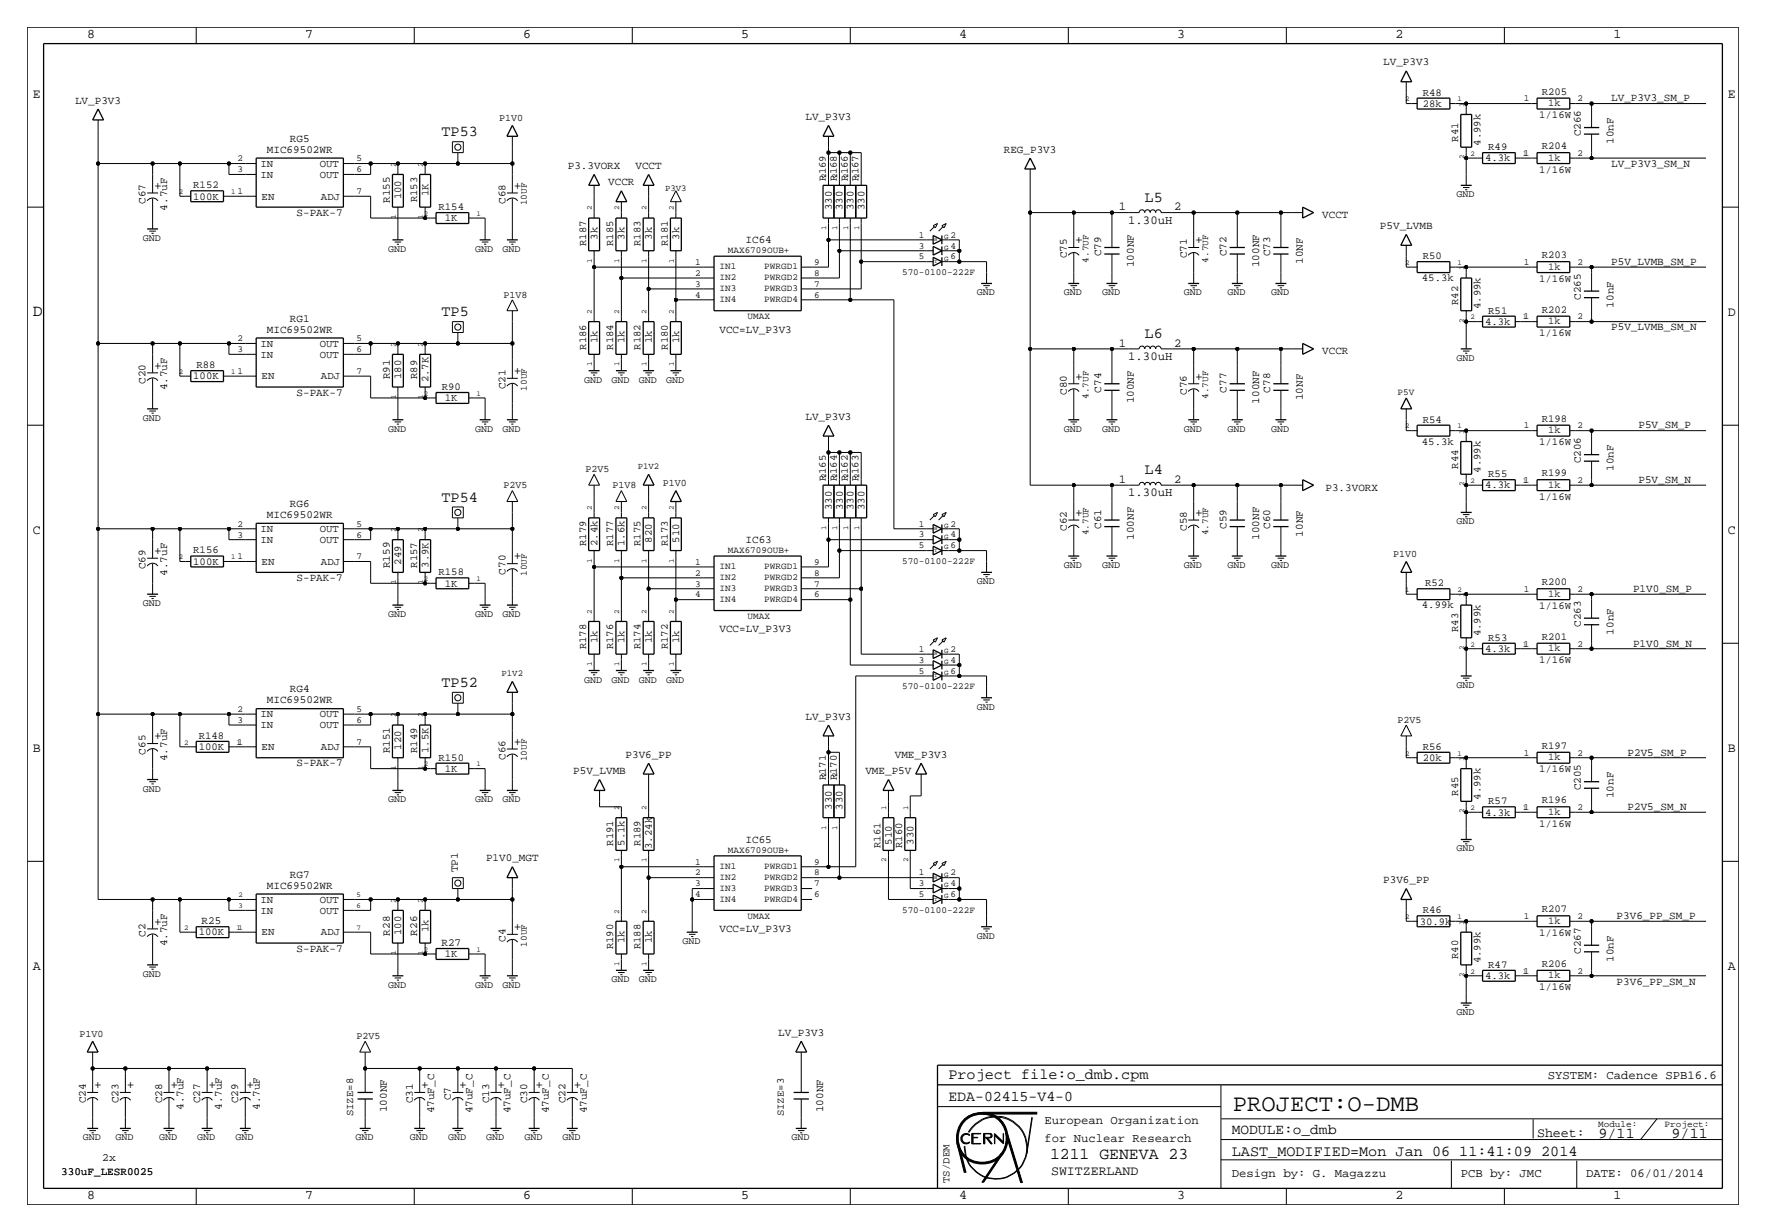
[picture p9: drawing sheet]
<svg xmlns="http://www.w3.org/2000/svg" width="411mm" height="287mm" viewBox="0 0 411 287" stroke-linecap="round" stroke-linejoin="round" font-family="sans-serif">
<defs><g id="words">
<text font-size="5.6" x="287.3" y="258.8">PROJECT:O-DMB</text>
<g font-size="3.8">
<text x="7.6" y="73.7">D</text>
<text x="244.7" y="270">1211 GENEVA 23</text>
</g>
<g font-size="3.5">
<text x="102.9" y="31.7">TP53</text>
<text x="266.7" y="47">L5</text>
<text x="102.9" y="73.7">TP5</text>
<text x="266.7" y="78.7">L6</text>
<text x="266.7" y="110.5">L4</text>
<text x="102.9" y="116.8">TP54</text>
<text x="102.9" y="160">TP52</text>
<text x="221" y="251.5">Project file:o_dmb.cpm</text>
<text x="221" y="256.5">EDA-02415-V4-0</text>
<text x="287" y="269.2">LAST_MODIFIED=Mon Jan 06 11:41:09 2014</text>
<text x="372.4" y="265.2">9/11</text>
<text x="389.5" y="265.2">9/11</text>
</g>
<text font-size="3.4" x="287" y="264.2">MODULE:o_dmb</text>
<g font-size="3.1">
<text x="20.3" y="8.9">8</text>
<text x="71.1" y="8.9">7</text>
<text x="121.9" y="8.9">6</text>
<text x="172.7" y="8.9">5</text>
<text x="223.5" y="8.9">4</text>
<text x="274.3" y="8.9">3</text>
<text x="325.1" y="8.9">2</text>
<text x="375.9" y="8.9">1</text>
<text x="7.6" y="22.9">E</text>
<text x="402.6" y="22.9">E</text>
<text x="37.6" y="44.2" transform="rotate(-90 37.6 44.2)">+</text>
<text x="121.4" y="44.2" transform="rotate(-90 121.4 44.2)">+</text>
<text x="252.2" y="56.9" transform="rotate(-90 252.2 56.9)">+</text>
<text x="280.2" y="56.9" transform="rotate(-90 280.2 56.9)">+</text>
<text x="402.6" y="73.7">D</text>
<text x="37.6" y="86.1" transform="rotate(-90 37.6 86.1)">+</text>
<text x="121.4" y="87.4" transform="rotate(-90 121.4 87.4)">+</text>
<text x="252.2" y="88.6" transform="rotate(-90 252.2 88.6)">+</text>
<text x="280.2" y="88.6" transform="rotate(-90 280.2 88.6)">+</text>
<text x="7.6" y="124.5">C</text>
<text x="252.2" y="120.4" transform="rotate(-90 252.2 120.4)">+</text>
<text x="280.2" y="120.4" transform="rotate(-90 280.2 120.4)">+</text>
<text x="402.6" y="124.5">C</text>
<text x="37.6" y="129.3" transform="rotate(-90 37.6 129.3)">+</text>
<text x="121.4" y="130.6" transform="rotate(-90 121.4 130.6)">+</text>
<text x="37.6" y="172.5" transform="rotate(-90 37.6 172.5)">+</text>
<text x="121.4" y="173.7" transform="rotate(-90 121.4 173.7)">+</text>
<text x="7.6" y="175.3">B</text>
<text x="402.6" y="175.3">B</text>
<text x="37.6" y="215.6" transform="rotate(-90 37.6 215.6)">+</text>
<text x="121.4" y="216.9" transform="rotate(-90 121.4 216.9)">+</text>
<text x="7.6" y="226.1">A</text>
<text x="402.6" y="226.1">A</text>
<text x="23.6" y="253.7" transform="rotate(-90 23.6 253.7)">+</text>
<text x="31.2" y="253.7" transform="rotate(-90 31.2 253.7)">+</text>
<text x="41.4" y="253.7" transform="rotate(-90 41.4 253.7)">+</text>
<text x="50.3" y="253.7" transform="rotate(-90 50.3 253.7)">+</text>
<text x="59.2" y="253.7" transform="rotate(-90 59.2 253.7)">+</text>
<text x="99.8" y="253.7" transform="rotate(-90 99.8 253.7)">+</text>
<text x="108.7" y="253.7" transform="rotate(-90 108.7 253.7)">+</text>
<text x="117.6" y="253.7" transform="rotate(-90 117.6 253.7)">+</text>
<text x="126.5" y="253.7" transform="rotate(-90 126.5 253.7)">+</text>
<text x="135.4" y="253.7" transform="rotate(-90 135.4 253.7)">+</text>
<text x="358.1" y="264.9">Sheet:</text>
<text x="244.9" y="273.8">SWITZERLAND</text>
<text x="20.3" y="279.4">8</text>
<text x="71.1" y="279.4">7</text>
<text x="121.9" y="279.4">6</text>
<text x="172.7" y="279.4">5</text>
<text x="223.5" y="279.4">4</text>
<text x="274.3" y="279.4">3</text>
<text x="325.1" y="279.4">2</text>
<text x="375.9" y="279.4">1</text>
</g>
<g font-size="2.9">
<text x="260.7" y="49">1</text>
<text x="262.9" y="52.1">1.30uH</text>
<text x="273.6" y="49">2</text>
<text x="260.7" y="80.8">1</text>
<text x="262.9" y="83.8">1.30uH</text>
<text x="273.6" y="80.8">2</text>
<text x="260.7" y="112.5">1</text>
<text x="273.6" y="112.5">2</text>
<text x="262.9" y="115.6">1.30uH</text>
<text x="360.6" y="251.5">SYSTEM: Cadence SPB16.6</text>
<text x="243.3" y="261.9">European Organization</text>
<text x="243.3" y="265.9">for Nuclear Research</text>
<text x="287" y="274.3">Design by: G. Magazzu</text>
<text x="340.4" y="274.3">PCB by: JMC</text>
<text x="369.6" y="274.3">DATE: 06/01/2014</text>
</g>
<g font-size="2.6">
<text x="322.3" y="15.2">LV_P3V3</text>
<text x="375.4" y="23.6">LV_P3V3_SM_P</text>
<text x="17.5" y="24.1">LV_P3V3</text>
<text x="187.7" y="27.9">LV_P3V3</text>
<text x="62.2" y="35.6">MIC69502WR</text>
<text x="67.5" y="33">RG5</text>
<text x="233.9" y="35.6">REG_P3V3</text>
<text x="368.3" y="31.8" transform="rotate(-90 368.3 31.8)">C266</text>
<text x="375.9" y="33.5" transform="rotate(-90 375.9 33.5)">10nF</text>
<text x="132.3" y="39.4">P3.3VORX</text>
<text x="148.1" y="39.4">VCCT</text>
<text x="375.4" y="38.9">LV_P3V3_SM_N</text>
<text x="33.9" y="47.5" transform="rotate(-90 33.9 47.5)">C67</text>
<text x="90.8" y="47.3" transform="rotate(-90 90.8 47.3)">R155</text>
<text x="117.8" y="47.5" transform="rotate(-90 117.8 47.5)">C68</text>
<text x="141.7" y="43.2">VCCR</text>
<text x="39" y="49" transform="rotate(-90 39 49)">4.7uF</text>
<text x="69.1" y="50.3">S-PAK-7</text>
<text x="308.1" y="50.8">VCCT</text>
<text x="321.5" y="53.3">P5V_LVMB</text>
<text x="173.7" y="56.6">IC64</text>
<text x="256.5" y="59.7" transform="rotate(-90 256.5 59.7)">C79</text>
<text x="285.8" y="59.7" transform="rotate(-90 285.8 59.7)">C72</text>
<text x="295.9" y="59.7" transform="rotate(-90 295.9 59.7)">C73</text>
<text x="248.6" y="60.2" transform="rotate(-90 248.6 60.2)">C75</text>
<text x="264.2" y="62.3" transform="rotate(-90 264.2 62.3)">100NF</text>
<text x="276.5" y="60.2" transform="rotate(-90 276.5 60.2)">C71</text>
<text x="293.4" y="62.3" transform="rotate(-90 293.4 62.3)">100NF</text>
<text x="303.5" y="61.5" transform="rotate(-90 303.5 61.5)">10NF</text>
<text x="375.4" y="61.7">P5V_LVMB_SM_P</text>
<text x="368.3" y="69.8" transform="rotate(-90 368.3 69.8)">C265</text>
<text x="375.9" y="71.6" transform="rotate(-90 375.9 71.6)">10nF</text>
<text x="62.2" y="77.5">MIC69502WR</text>
<text x="67.5" y="74.9">RG1</text>
<text x="167.6" y="77.5">VCC=LV_P3V3</text>
<text x="375.4" y="77">P5V_LVMB_SM_N</text>
<text x="308.1" y="82.6">VCCR</text>
<text x="33.9" y="89.4" transform="rotate(-90 33.9 89.4)">C20</text>
<text x="90.8" y="88.4" transform="rotate(-90 90.8 88.4)">R91</text>
<text x="39" y="91" transform="rotate(-90 39 91)">4.7uF</text>
<text x="69.1" y="92.2">S-PAK-7</text>
<text x="117.8" y="90.7" transform="rotate(-90 117.8 90.7)">C21</text>
<text x="248.6" y="92" transform="rotate(-90 248.6 92)">C80</text>
<text x="256.5" y="91.4" transform="rotate(-90 256.5 91.4)">C74</text>
<text x="264.2" y="94" transform="rotate(-90 264.2 94)">100NF</text>
<text x="276.5" y="92" transform="rotate(-90 276.5 92)">C76</text>
<text x="285.8" y="91.4" transform="rotate(-90 285.8 91.4)">C77</text>
<text x="293.4" y="94" transform="rotate(-90 293.4 94)">100NF</text>
<text x="295.9" y="91.4" transform="rotate(-90 295.9 91.4)">C78</text>
<text x="303.5" y="93.2" transform="rotate(-90 303.5 93.2)">10NF</text>
<text x="187.7" y="97.8">LV_P3V3</text>
<text x="381.8" y="99.8">P5V_SM_P</text>
<text x="368.3" y="107.9" transform="rotate(-90 368.3 107.9)">C206</text>
<text x="375.9" y="109.7" transform="rotate(-90 375.9 109.7)">10nF</text>
<text x="381.8" y="112.5">P5V_SM_N</text>
<text x="67.5" y="118.1">RG6</text>
<text x="308.8" y="114.3">P3.3VORX</text>
<text x="62.2" y="120.6">MIC69502WR</text>
<text x="248.6" y="123.7" transform="rotate(-90 248.6 123.7)">C62</text>
<text x="256.5" y="123.2" transform="rotate(-90 256.5 123.2)">C61</text>
<text x="264.2" y="125.8" transform="rotate(-90 264.2 125.8)">100NF</text>
<text x="276.5" y="123.7" transform="rotate(-90 276.5 123.7)">C58</text>
<text x="285.8" y="123.2" transform="rotate(-90 285.8 123.2)">C59</text>
<text x="293.4" y="125.8" transform="rotate(-90 293.4 125.8)">100NF</text>
<text x="295.9" y="123.2" transform="rotate(-90 295.9 123.2)">C60</text>
<text x="303.5" y="125" transform="rotate(-90 303.5 125)">10NF</text>
<text x="173.7" y="126.5">IC63</text>
<text x="33.9" y="132.6" transform="rotate(-90 33.9 132.6)">C69</text>
<text x="39" y="134.1" transform="rotate(-90 39 134.1)">4.7uF</text>
<text x="69.1" y="135.4">S-PAK-7</text>
<text x="90.8" y="132.4" transform="rotate(-90 90.8 132.4)">R159</text>
<text x="117.8" y="133.9" transform="rotate(-90 117.8 133.9)">C70</text>
<text x="380.5" y="137.9">P1V0_SM_P</text>
<text x="167.6" y="147.3">VCC=LV_P3V3</text>
<text x="368.3" y="146" transform="rotate(-90 368.3 146)">C263</text>
<text x="375.9" y="147.8" transform="rotate(-90 375.9 147.8)">10nF</text>
<text x="380.5" y="150.6">P1V0_SM_N</text>
<text x="67.5" y="161.3">RG4</text>
<text x="62.2" y="163.8">MIC69502WR</text>
<text x="187.7" y="167.6">LV_P3V3</text>
<text x="33.9" y="175.8" transform="rotate(-90 33.9 175.8)">C65</text>
<text x="39" y="177.3" transform="rotate(-90 39 177.3)">4.7uF</text>
<text x="69.1" y="178.6">S-PAK-7</text>
<text x="90.8" y="175.5" transform="rotate(-90 90.8 175.5)">R151</text>
<text x="117.8" y="177.1" transform="rotate(-90 117.8 177.1)">C66</text>
<text x="145.8" y="176.5">P3V6_PP</text>
<text x="208.5" y="176.5">VME_P3V3</text>
<text x="379.2" y="176">P2V5_SM_P</text>
<text x="133.6" y="180.3">P5V_LVMB</text>
<text x="201.6" y="180.3">VME_P5V</text>
<text x="368.3" y="184.1" transform="rotate(-90 368.3 184.1)">C205</text>
<text x="375.9" y="185.9" transform="rotate(-90 375.9 185.9)">10nF</text>
<text x="379.2" y="188.7">P2V5_SM_N</text>
<text x="173.7" y="196.3">IC65</text>
<text x="106.7" y="203.2" transform="rotate(-90 106.7 203.2)">TP1</text>
<text x="113.2" y="200.7">P1V0_MGT</text>
<text x="62.2" y="207">MIC69502WR</text>
<text x="67.5" y="204.5">RG7</text>
<text x="322.3" y="205.7">P3V6_PP</text>
<text x="47" y="215.3">R25</text>
<text x="376.7" y="214.1">P3V6_PP_SM_P</text>
<text x="33.9" y="218.2" transform="rotate(-90 33.9 218.2)">C2</text>
<text x="39" y="220.5" transform="rotate(-90 39 220.5)">4.7uF</text>
<text x="69.1" y="221.7">S-PAK-7</text>
<text x="90.8" y="217.9" transform="rotate(-90 90.8 217.9)">R28</text>
<text x="97.2" y="217.9" transform="rotate(-90 97.2 217.9)">R26</text>
<text x="102.9" y="220.4">R27</text>
<text x="117.8" y="219.5" transform="rotate(-90 117.8 219.5)">C4</text>
<text x="167.6" y="217.2">VCC=LV_P3V3</text>
<text x="368.3" y="222.2" transform="rotate(-90 368.3 222.2)">C267</text>
<text x="375.9" y="224" transform="rotate(-90 375.9 224)">10nF</text>
<text x="376.7" y="229.4">P3V6_PP_SM_N</text>
<text x="181.3" y="241.3">LV_P3V3</text>
<text x="20" y="257.1" transform="rotate(-90 20 257.1)">C24</text>
<text x="27.6" y="257.1" transform="rotate(-90 27.6 257.1)">C23</text>
<text x="37.7" y="257.1" transform="rotate(-90 37.7 257.1)">C28</text>
<text x="46.6" y="257.1" transform="rotate(-90 46.6 257.1)">C27</text>
<text x="55.5" y="257.1" transform="rotate(-90 55.5 257.1)">C29</text>
<text x="96.2" y="257.1" transform="rotate(-90 96.2 257.1)">C31</text>
<text x="105.1" y="256.3" transform="rotate(-90 105.1 256.3)">C7</text>
<text x="113.9" y="257.1" transform="rotate(-90 113.9 257.1)">C13</text>
<text x="122.8" y="257.1" transform="rotate(-90 122.8 257.1)">C30</text>
<text x="131.7" y="257.1" transform="rotate(-90 131.7 257.1)">C22</text>
<text x="42.8" y="258.6" transform="rotate(-90 42.8 258.6)">4.7uF</text>
<text x="51.7" y="258.6" transform="rotate(-90 51.7 258.6)">4.7uF</text>
<text x="60.6" y="258.6" transform="rotate(-90 60.6 258.6)">4.7uF</text>
<text x="90.2" y="259.1" transform="rotate(-90 90.2 259.1)">100NF</text>
<text x="101.2" y="259.4" transform="rotate(-90 101.2 259.4)">47uF_C</text>
<text x="110.1" y="259.4" transform="rotate(-90 110.1 259.4)">47uF_C</text>
<text x="119" y="259.4" transform="rotate(-90 119 259.4)">47uF_C</text>
<text x="127.9" y="259.4" transform="rotate(-90 127.9 259.4)">47uF_C</text>
<text x="136.8" y="259.4" transform="rotate(-90 136.8 259.4)">47uF_C</text>
<text x="191.8" y="259.1" transform="rotate(-90 191.8 259.1)">100NF</text>
<text x="14.3" y="273.8">330uF_LESR0025</text>
<text x="23.8" y="270.5">2x</text>
</g>
<g font-size="2.5">
<text x="331.5" y="22.3">R48</text>
<text x="359.2" y="22">R205</text>
<text x="331.5" y="24.9">28k</text>
<text x="358.6" y="27.5">1/16W</text>
<text x="339.8" y="33" transform="rotate(-90 339.8 33)">R41</text>
<text x="344.9" y="33.9" transform="rotate(-90 344.9 33.9)">4.99k</text>
<text x="346.8" y="35">R49</text>
<text x="359.2" y="34.7">R204</text>
<text x="60.7" y="38.9">IN</text>
<text x="60.7" y="41.4">IN</text>
<text x="74.5" y="41.4">OUT</text>
<text x="74.5" y="38.9">OUT</text>
<text x="346" y="37.6">4.3k</text>
<text x="358.6" y="40.2">1/16W</text>
<text x="45" y="43.8">R152</text>
<text x="45" y="46.5">100K</text>
<text x="61" y="46.5">EN</text>
<text x="74.8" y="46.5">ADJ</text>
<text x="93.5" y="46.4" transform="rotate(-90 93.5 46.4)">100</text>
<text x="97.2" y="47.2" transform="rotate(-90 97.2 47.2)">R153</text>
<text x="99.8" y="45.7" transform="rotate(-90 99.8 45.7)">1K</text>
<text x="192.4" y="42.1" transform="rotate(-90 192.4 42.1)">R169</text>
<text x="195" y="42.1" transform="rotate(-90 195 42.1)">R168</text>
<text x="197.5" y="42.1" transform="rotate(-90 197.5 42.1)">R166</text>
<text x="200.1" y="42.1" transform="rotate(-90 200.1 42.1)">R167</text>
<text x="102.2" y="48.9">R154</text>
<text x="103.7" y="51.6">1K</text>
<text x="193.8" y="49" transform="rotate(-90 193.8 49)">330</text>
<text x="196.3" y="49" transform="rotate(-90 196.3 49)">330</text>
<text x="198.9" y="49" transform="rotate(-90 198.9 49)">330</text>
<text x="201.4" y="49" transform="rotate(-90 201.4 49)">330</text>
<text x="136.6" y="57.3" transform="rotate(-90 136.6 57.3)">R187</text>
<text x="139.2" y="55.8" transform="rotate(-90 139.2 55.8)">3k</text>
<text x="142.9" y="57.3" transform="rotate(-90 142.9 57.3)">R185</text>
<text x="145.5" y="55.8" transform="rotate(-90 145.5 55.8)">3k</text>
<text x="149.3" y="57.3" transform="rotate(-90 149.3 57.3)">R183</text>
<text x="151.9" y="55.8" transform="rotate(-90 151.9 55.8)">3k</text>
<text x="155.6" y="57.3" transform="rotate(-90 155.6 57.3)">R181</text>
<text x="158.2" y="55.8" transform="rotate(-90 158.2 55.8)">3k</text>
<text x="331.3" y="65.5">45.3k</text>
<text x="331.5" y="60.4">R50</text>
<text x="358.6" y="65.6">1/16W</text>
<text x="359.2" y="60.1">R203</text>
<text x="339.8" y="71.1" transform="rotate(-90 339.8 71.1)">R42</text>
<text x="344.9" y="72" transform="rotate(-90 344.9 72)">4.99k</text>
<text x="346" y="75.7">4.3k</text>
<text x="346.8" y="73.1">R51</text>
<text x="359.2" y="72.8">R202</text>
<text x="60.7" y="80.8">IN</text>
<text x="60.7" y="83.3">IN</text>
<text x="74.5" y="83.3">OUT</text>
<text x="74.5" y="80.8">OUT</text>
<text x="136.6" y="81.5" transform="rotate(-90 136.6 81.5)">R186</text>
<text x="139.2" y="80" transform="rotate(-90 139.2 80)">1k</text>
<text x="142.9" y="81.5" transform="rotate(-90 142.9 81.5)">R184</text>
<text x="145.5" y="80" transform="rotate(-90 145.5 80)">1k</text>
<text x="149.3" y="81.5" transform="rotate(-90 149.3 81.5)">R182</text>
<text x="151.9" y="80" transform="rotate(-90 151.9 80)">1k</text>
<text x="155.6" y="81.5" transform="rotate(-90 155.6 81.5)">R180</text>
<text x="158.2" y="80" transform="rotate(-90 158.2 80)">1k</text>
<text x="358.6" y="78.3">1/16W</text>
<text x="45" y="88.4">100K</text>
<text x="45.8" y="85.8">R88</text>
<text x="61" y="88.4">EN</text>
<text x="74.8" y="88.4">ADJ</text>
<text x="93.5" y="88.3" transform="rotate(-90 93.5 88.3)">180</text>
<text x="97.2" y="88.3" transform="rotate(-90 97.2 88.3)">R89</text>
<text x="99.8" y="89.1" transform="rotate(-90 99.8 89.1)">2.7K</text>
<text x="102.9" y="90.8">R90</text>
<text x="103.7" y="93.5">1K</text>
<text x="331.5" y="98.5">R54</text>
<text x="359.2" y="98.2">R198</text>
<text x="331.3" y="103.6">45.3k</text>
<text x="358.6" y="103.7">1/16W</text>
<text x="192.4" y="111.9" transform="rotate(-90 192.4 111.9)">R165</text>
<text x="195" y="111.9" transform="rotate(-90 195 111.9)">R164</text>
<text x="197.5" y="111.9" transform="rotate(-90 197.5 111.9)">R162</text>
<text x="200.1" y="111.9" transform="rotate(-90 200.1 111.9)">R163</text>
<text x="339.8" y="109.2" transform="rotate(-90 339.8 109.2)">R44</text>
<text x="344.9" y="110.1" transform="rotate(-90 344.9 110.1)">4.99k</text>
<text x="346" y="113.8">4.3k</text>
<text x="346.8" y="111.2">R55</text>
<text x="359.2" y="110.9">R199</text>
<text x="193.8" y="118.8" transform="rotate(-90 193.8 118.8)">330</text>
<text x="196.3" y="118.8" transform="rotate(-90 196.3 118.8)">330</text>
<text x="198.9" y="118.8" transform="rotate(-90 198.9 118.8)">330</text>
<text x="201.4" y="118.8" transform="rotate(-90 201.4 118.8)">330</text>
<text x="358.6" y="116.4">1/16W</text>
<text x="60.7" y="124">IN</text>
<text x="74.5" y="124">OUT</text>
<text x="45" y="128.9">R156</text>
<text x="45" y="131.6">100K</text>
<text x="60.7" y="126.5">IN</text>
<text x="61" y="131.6">EN</text>
<text x="74.5" y="126.5">OUT</text>
<text x="74.8" y="131.6">ADJ</text>
<text x="93.5" y="131.5" transform="rotate(-90 93.5 131.5)">249</text>
<text x="136.6" y="127.2" transform="rotate(-90 136.6 127.2)">R179</text>
<text x="139.2" y="127.2" transform="rotate(-90 139.2 127.2)">2.4k</text>
<text x="142.9" y="127.2" transform="rotate(-90 142.9 127.2)">R177</text>
<text x="145.5" y="127.2" transform="rotate(-90 145.5 127.2)">1.6k</text>
<text x="149.3" y="127.2" transform="rotate(-90 149.3 127.2)">R175</text>
<text x="151.9" y="126.4" transform="rotate(-90 151.9 126.4)">820</text>
<text x="155.6" y="127.2" transform="rotate(-90 155.6 127.2)">R173</text>
<text x="158.2" y="126.4" transform="rotate(-90 158.2 126.4)">510</text>
<text x="97.2" y="132.3" transform="rotate(-90 97.2 132.3)">R157</text>
<text x="99.8" y="132.3" transform="rotate(-90 99.8 132.3)">3.9K</text>
<text x="102.2" y="134">R158</text>
<text x="103.7" y="136.7">1K</text>
<text x="332" y="136.6">R52</text>
<text x="359.2" y="136.3">R200</text>
<text x="331.3" y="141.7">4.99k</text>
<text x="358.6" y="141.8">1/16W</text>
<text x="139.2" y="149.8" transform="rotate(-90 139.2 149.8)">1k</text>
<text x="145.5" y="149.8" transform="rotate(-90 145.5 149.8)">1k</text>
<text x="151.9" y="149.8" transform="rotate(-90 151.9 149.8)">1k</text>
<text x="158.2" y="149.8" transform="rotate(-90 158.2 149.8)">1k</text>
<text x="339.8" y="147.3" transform="rotate(-90 339.8 147.3)">R43</text>
<text x="344.9" y="148.2" transform="rotate(-90 344.9 148.2)">4.99k</text>
<text x="346.8" y="149.3">R53</text>
<text x="359.2" y="149">R201</text>
<text x="136.6" y="151.3" transform="rotate(-90 136.6 151.3)">R178</text>
<text x="142.9" y="151.3" transform="rotate(-90 142.9 151.3)">R176</text>
<text x="149.3" y="151.3" transform="rotate(-90 149.3 151.3)">R174</text>
<text x="155.6" y="151.3" transform="rotate(-90 155.6 151.3)">R172</text>
<text x="346" y="151.9">4.3k</text>
<text x="358.6" y="154.5">1/16W</text>
<text x="60.7" y="167.1">IN</text>
<text x="74.5" y="167.1">OUT</text>
<text x="46.3" y="172.1">R148</text>
<text x="60.7" y="169.7">IN</text>
<text x="74.5" y="169.7">OUT</text>
<text x="46.3" y="174.8">100K</text>
<text x="61" y="174.8">EN</text>
<text x="74.8" y="174.8">ADJ</text>
<text x="93.5" y="174.7" transform="rotate(-90 93.5 174.7)">120</text>
<text x="97.2" y="175.4" transform="rotate(-90 97.2 175.4)">R149</text>
<text x="99.8" y="175.4" transform="rotate(-90 99.8 175.4)">1.5K</text>
<text x="102.2" y="177.2">R150</text>
<text x="103.7" y="179.8">1K</text>
<text x="331.5" y="177.3">20k</text>
<text x="331.5" y="174.7">R56</text>
<text x="358.6" y="179.9">1/16W</text>
<text x="359.2" y="174.4">R197</text>
<text x="192.4" y="181.8" transform="rotate(-90 192.4 181.8)">R171</text>
<text x="195" y="181.8" transform="rotate(-90 195 181.8)">R170</text>
<text x="339.8" y="185.4" transform="rotate(-90 339.8 185.4)">R45</text>
<text x="193.8" y="188.7" transform="rotate(-90 193.8 188.7)">330</text>
<text x="196.3" y="188.7" transform="rotate(-90 196.3 188.7)">330</text>
<text x="344.9" y="186.3" transform="rotate(-90 344.9 186.3)">4.99k</text>
<text x="346" y="190">4.3k</text>
<text x="346.8" y="187.4">R57</text>
<text x="359.2" y="187.1">R196</text>
<text x="142.9" y="197" transform="rotate(-90 142.9 197)">R191</text>
<text x="145.5" y="197" transform="rotate(-90 145.5 197)">5.1k</text>
<text x="149.3" y="197" transform="rotate(-90 149.3 197)">R189</text>
<text x="151.9" y="197.8" transform="rotate(-90 151.9 197.8)">3.24k</text>
<text x="205.1" y="197.5" transform="rotate(-90 205.1 197.5)">R161</text>
<text x="207.8" y="196.8" transform="rotate(-90 207.8 196.8)">510</text>
<text x="210.2" y="197.5" transform="rotate(-90 210.2 197.5)">R160</text>
<text x="212.9" y="196.8" transform="rotate(-90 212.9 196.8)">330</text>
<text x="358.6" y="192.6">1/16W</text>
<text x="60.7" y="210.3">IN</text>
<text x="60.7" y="212.9">IN</text>
<text x="74.5" y="212.9">OUT</text>
<text x="74.5" y="210.3">OUT</text>
<text x="330.8" y="215.4">30.9k</text>
<text x="331.5" y="212.8">R46</text>
<text x="359.2" y="212.5">R207</text>
<text x="46.3" y="217.9">100K</text>
<text x="61" y="217.9">EN</text>
<text x="74.8" y="217.9">ADJ</text>
<text x="93.5" y="217.9" transform="rotate(-90 93.5 217.9)">100</text>
<text x="99.8" y="217.1" transform="rotate(-90 99.8 217.1)">1k</text>
<text x="142.9" y="221.2" transform="rotate(-90 142.9 221.2)">R190</text>
<text x="145.5" y="219.7" transform="rotate(-90 145.5 219.7)">1k</text>
<text x="149.3" y="221.2" transform="rotate(-90 149.3 221.2)">R188</text>
<text x="151.9" y="219.7" transform="rotate(-90 151.9 219.7)">1k</text>
<text x="358.6" y="218">1/16W</text>
<text x="103.7" y="223">1K</text>
<text x="339.8" y="223.5" transform="rotate(-90 339.8 223.5)">R40</text>
<text x="344.9" y="224.4" transform="rotate(-90 344.9 224.4)">4.99k</text>
<text x="346.8" y="225.5">R47</text>
<text x="359.2" y="225.2">R206</text>
<text x="346" y="228.1">4.3k</text>
<text x="358.6" y="230.7">1/16W</text>
<text x="82.3" y="260.1" transform="rotate(-90 82.3 260.1)">SIZE=8</text>
<text x="182.6" y="260.1" transform="rotate(-90 182.6 260.1)">SIZE=3</text>
<text x="221.2" y="275.6" transform="rotate(-90 221.2 275.6)">TS/DEM</text>
</g>
<g font-size="2.4">
<text x="360.8" y="24.7">1k</text>
<text x="360.8" y="37.4">1k</text>
<text x="360.8" y="62.8">1k</text>
<text x="360.8" y="75.5">1k</text>
<text x="360.8" y="100.9">1k</text>
<text x="360.8" y="113.6">1k</text>
<text x="360.8" y="139">1k</text>
<text x="360.8" y="151.7">1k</text>
<text x="360.8" y="177.1">1k</text>
<text x="360.8" y="189.8">1k</text>
<text x="360.8" y="215.2">1k</text>
<text x="360.8" y="227.9">1k</text>
</g>
<g font-size="2.3">
<text x="116.3" y="28.2">P1V0</text>
<text x="339.3" y="46">GND</text>
<text x="33.3" y="56.1">GND</text>
<text x="90.4" y="58.7">GND</text>
<text x="110.7" y="58.7">GND</text>
<text x="117.1" y="58.7">GND</text>
<text x="117.3" y="69.3">P1V8</text>
<text x="227.6" y="68.8">GND</text>
<text x="247.9" y="68.8">GND</text>
<text x="256.8" y="68.8">GND</text>
<text x="275.8" y="68.8">GND</text>
<text x="286" y="68.8">GND</text>
<text x="296.2" y="68.8">GND</text>
<text x="136.1" y="89.2">GND</text>
<text x="142.5" y="89.2">GND</text>
<text x="148.8" y="89.2">GND</text>
<text x="155.2" y="89.2">GND</text>
<text x="339.3" y="84.1">GND</text>
<text x="33.3" y="98">GND</text>
<text x="90.4" y="100.6">GND</text>
<text x="110.7" y="100.6">GND</text>
<text x="117.1" y="100.6">GND</text>
<text x="247.9" y="100.6">GND</text>
<text x="256.8" y="100.6">GND</text>
<text x="275.8" y="100.6">GND</text>
<text x="286" y="100.6">GND</text>
<text x="296.2" y="100.6">GND</text>
<text x="117.3" y="113.8">P2V5</text>
<text x="136.4" y="110">P2V5</text>
<text x="142.7" y="113.8">P1V8</text>
<text x="154.4" y="113.3">P1V0</text>
<text x="339.3" y="122.2">GND</text>
<text x="324.6" y="129.8">P1V0</text>
<text x="227.6" y="136.1">GND</text>
<text x="247.9" y="132.3">GND</text>
<text x="256.8" y="132.3">GND</text>
<text x="275.8" y="132.3">GND</text>
<text x="286" y="132.3">GND</text>
<text x="296.2" y="132.3">GND</text>
<text x="33.3" y="141.2">GND</text>
<text x="90.4" y="143.8">GND</text>
<text x="110.7" y="143.8">GND</text>
<text x="117.1" y="143.8">GND</text>
<text x="136.1" y="159">GND</text>
<text x="142.5" y="159">GND</text>
<text x="148.8" y="159">GND</text>
<text x="155.2" y="159">GND</text>
<text x="339.3" y="160.3">GND</text>
<text x="227.6" y="165.4">GND</text>
<text x="325.6" y="168.4">P2V5</text>
<text x="33.3" y="184.4">GND</text>
<text x="90.4" y="186.9">GND</text>
<text x="110.7" y="186.9">GND</text>
<text x="117.1" y="186.9">GND</text>
<text x="339.3" y="198.4">GND</text>
<text x="159" y="220">GND</text>
<text x="227.6" y="218.7">GND</text>
<text x="33.3" y="227.6">GND</text>
<text x="90.4" y="230.1">GND</text>
<text x="110.7" y="230.1">GND</text>
<text x="117.1" y="230.1">GND</text>
<text x="142.5" y="228.9">GND</text>
<text x="148.8" y="228.9">GND</text>
<text x="339.3" y="236.5">GND</text>
<text x="18.5" y="241.6">P1V0</text>
<text x="83.1" y="242.1">P2V5</text>
<text x="19.3" y="265.7">GND</text>
<text x="26.9" y="265.7">GND</text>
<text x="37.1" y="265.7">GND</text>
<text x="46" y="265.7">GND</text>
<text x="54.9" y="265.7">GND</text>
<text x="82.8" y="265.7">GND</text>
<text x="95.5" y="265.7">GND</text>
<text x="104.4" y="265.7">GND</text>
<text x="113.3" y="265.7">GND</text>
<text x="122.2" y="265.7">GND</text>
<text x="131.1" y="265.7">GND</text>
<text x="184.4" y="265.7">GND</text>
</g>
<g font-size="2.2">
<text x="355.1" y="23.6">1</text>
<text x="367.5" y="23.6">2</text>
<text x="55.3" y="40.1">3</text>
<text x="55.3" y="37.6">2</text>
<text x="83.1" y="40.1">6</text>
<text x="83.1" y="37.6">5</text>
<text x="367.5" y="36.3">2</text>
<text x="55.3" y="45.2">1</text>
<text x="83.1" y="45.2">7</text>
<text x="122.8" y="47.8" transform="rotate(-90 122.8 47.8)">10UF</text>
<text x="169.6" y="58.9">MAX6709OUB+</text>
<text x="214.1" y="55.4">1</text>
<text x="214.1" y="57.9">3</text>
<text x="221.5" y="55.4">2</text>
<text x="221.5" y="57.9">4</text>
<text x="162" y="64.3">2</text>
<text x="162" y="61.7">1</text>
<text x="167.6" y="62.7">IN1</text>
<text x="167.6" y="65.3">IN2</text>
<text x="178.1" y="65.2">PWRGD2</text>
<text x="178.1" y="62.7">PWRGD1</text>
<text x="189.7" y="64.3">8</text>
<text x="189.7" y="61.7">9</text>
<text x="210.2" y="64">570-0100-222F</text>
<text x="214.1" y="60.5">5</text>
<text x="221.5" y="60.5">6</text>
<text x="253.6" y="61.2" transform="rotate(-90 253.6 61.2)">4.7UF</text>
<text x="281.5" y="61.2" transform="rotate(-90 281.5 61.2)">4.7UF</text>
<text x="355.1" y="61.7">1</text>
<text x="367.5" y="61.7">2</text>
<text x="162" y="69.3">4</text>
<text x="162" y="66.8">3</text>
<text x="167.6" y="70.4">IN4</text>
<text x="167.6" y="67.8">IN3</text>
<text x="178.1" y="70.4">PWRGD4</text>
<text x="178.1" y="67.8">PWRGD3</text>
<text x="189.7" y="69.3">6</text>
<text x="189.7" y="66.8">7</text>
<text x="174.2" y="74.4">UMAX</text>
<text x="367.5" y="74.4">2</text>
<text x="55.3" y="82">3</text>
<text x="55.3" y="79.5">2</text>
<text x="83.1" y="82">6</text>
<text x="83.1" y="79.5">5</text>
<text x="55.3" y="87.1">1</text>
<text x="83.1" y="87.1">7</text>
<text x="122.8" y="91" transform="rotate(-90 122.8 91)">10UF</text>
<text x="253.6" y="92.9" transform="rotate(-90 253.6 92.9)">4.7UF</text>
<text x="281.5" y="92.9" transform="rotate(-90 281.5 92.9)">4.7UF</text>
<text x="325.6" y="91.9">P5V</text>
<text x="355.1" y="99.8">1</text>
<text x="367.5" y="99.8">2</text>
<text x="367.5" y="112.5">2</text>
<text x="55.3" y="125.2">3</text>
<text x="55.3" y="122.7">2</text>
<text x="83.1" y="125.2">6</text>
<text x="83.1" y="122.7">5</text>
<text x="214.1" y="122.7">1</text>
<text x="214.1" y="125.2">3</text>
<text x="221.5" y="122.7">2</text>
<text x="221.5" y="125.2">4</text>
<text x="253.6" y="124.7" transform="rotate(-90 253.6 124.7)">4.7UF</text>
<text x="281.5" y="124.7" transform="rotate(-90 281.5 124.7)">4.7UF</text>
<text x="55.3" y="130.3">1</text>
<text x="83.1" y="130.3">7</text>
<text x="162" y="131.6">1</text>
<text x="169.6" y="128.8">MAX6709OUB+</text>
<text x="189.7" y="131.6">9</text>
<text x="210.2" y="131.3">570-0100-222F</text>
<text x="214.1" y="127.8">5</text>
<text x="221.5" y="127.8">6</text>
<text x="122.8" y="134.2" transform="rotate(-90 122.8 134.2)">10UF</text>
<text x="162" y="136.7">3</text>
<text x="162" y="134.1">2</text>
<text x="167.6" y="132.6">IN1</text>
<text x="167.6" y="137.7">IN3</text>
<text x="167.6" y="135.1">IN2</text>
<text x="178.1" y="137.7">PWRGD3</text>
<text x="178.1" y="135.1">PWRGD2</text>
<text x="178.1" y="132.6">PWRGD1</text>
<text x="189.7" y="136.7">7</text>
<text x="189.7" y="134.1">8</text>
<text x="355.1" y="137.9">1</text>
<text x="367.5" y="137.9">2</text>
<text x="162" y="139.2">4</text>
<text x="167.6" y="140.2">IN4</text>
<text x="178.1" y="140.2">PWRGD4</text>
<text x="189.7" y="139.2">6</text>
<text x="174.2" y="144.3">UMAX</text>
<text x="214.1" y="151.9">1</text>
<text x="214.1" y="154.4">3</text>
<text x="221.5" y="151.9">2</text>
<text x="221.5" y="154.4">4</text>
<text x="367.5" y="150.6">2</text>
<text x="210.2" y="160.5">570-0100-222F</text>
<text x="214.1" y="157">5</text>
<text x="221.5" y="157">6</text>
<text x="55.3" y="165.9">2</text>
<text x="83.1" y="165.9">5</text>
<text x="55.3" y="168.4">3</text>
<text x="83.1" y="168.4">6</text>
<text x="83.1" y="173.5">7</text>
<text x="122.8" y="177.4" transform="rotate(-90 122.8 177.4)">10UF</text>
<text x="355.1" y="176">1</text>
<text x="367.5" y="176">2</text>
<text x="367.5" y="188.7">2</text>
<text x="162" y="204">2</text>
<text x="162" y="201.4">1</text>
<text x="167.6" y="202.4">IN1</text>
<text x="169.6" y="198.6">MAX6709OUB+</text>
<text x="178.1" y="202.4">PWRGD1</text>
<text x="189.7" y="204">8</text>
<text x="189.7" y="201.4">9</text>
<text x="214.1" y="204">1</text>
<text x="221.5" y="204">2</text>
<text x="162" y="209">4</text>
<text x="162" y="206.5">3</text>
<text x="167.6" y="207.5">IN3</text>
<text x="167.6" y="205">IN2</text>
<text x="178.1" y="207.5">PWRGD3</text>
<text x="178.1" y="204.9">PWRGD2</text>
<text x="189.7" y="209">6</text>
<text x="189.7" y="206.5">7</text>
<text x="214.1" y="206.5">3</text>
<text x="214.1" y="209">5</text>
<text x="221.5" y="206.5">4</text>
<text x="221.5" y="209">6</text>
<text x="167.6" y="210.1">IN4</text>
<text x="174.2" y="214.1">UMAX</text>
<text x="178.1" y="210.1">PWRGD4</text>
<text x="210.2" y="212.6">570-0100-222F</text>
<text x="355.1" y="214.1">1</text>
<text x="367.5" y="214.1">2</text>
<text x="122.8" y="220.5" transform="rotate(-90 122.8 220.5)">10UF</text>
<text x="367.5" y="226.8">2</text>
<text x="372.4" y="262.6">Module:</text>
<text x="387.9" y="262.6">Project:</text>
</g>
<g font-size="2.1">
<text x="155" y="44.4">P3V3</text>
<text x="148.6" y="109.2">P1V2</text>
<text x="116.8" y="157.5">P1V2</text>
</g>
<g font-size="1.7">
<text x="327.4" y="23.6">2</text>
<text x="339.6" y="23.6">1</text>
<text x="341.1" y="24.9" transform="rotate(-90 341.1 24.9)">1</text>
<text x="92.2" y="38.9" transform="rotate(-90 92.2 38.9)">2</text>
<text x="98.6" y="38.9" transform="rotate(-90 98.6 38.9)">2</text>
<text x="192.5" y="41.4" transform="rotate(-90 192.5 41.4)">2</text>
<text x="195.1" y="41.4" transform="rotate(-90 195.1 41.4)">2</text>
<text x="197.6" y="41.4" transform="rotate(-90 197.6 41.4)">2</text>
<text x="200.2" y="41.4" transform="rotate(-90 200.2 41.4)">2</text>
<text x="341.1" y="37.1" transform="rotate(-90 341.1 37.1)">2</text>
<text x="342.6" y="36.3">2</text>
<text x="354.8" y="36.3">1</text>
<text x="41.6" y="45.2">2</text>
<text x="53.8" y="45.2">1</text>
<text x="92.2" y="51.1" transform="rotate(-90 92.2 51.1)">1</text>
<text x="98.6" y="51.1" transform="rotate(-90 98.6 51.1)">1</text>
<text x="98.8" y="50.3">2</text>
<text x="111" y="50.3">1</text>
<text x="137.9" y="49" transform="rotate(-90 137.9 49)">2</text>
<text x="144.3" y="49" transform="rotate(-90 144.3 49)">2</text>
<text x="150.6" y="49" transform="rotate(-90 150.6 49)">2</text>
<text x="157" y="49" transform="rotate(-90 157 49)">2</text>
<text x="192.5" y="53.6" transform="rotate(-90 192.5 53.6)">1</text>
<text x="195.1" y="53.6" transform="rotate(-90 195.1 53.6)">1</text>
<text x="197.6" y="53.6" transform="rotate(-90 197.6 53.6)">1</text>
<text x="200.2" y="53.6" transform="rotate(-90 200.2 53.6)">1</text>
<text x="220" y="55.6">G</text>
<text x="220" y="58.2">G</text>
<text x="137.9" y="61.2" transform="rotate(-90 137.9 61.2)">1</text>
<text x="144.3" y="61.2" transform="rotate(-90 144.3 61.2)">1</text>
<text x="150.6" y="61.2" transform="rotate(-90 150.6 61.2)">1</text>
<text x="157" y="61.2" transform="rotate(-90 157 61.2)">1</text>
<text x="220" y="60.7">G</text>
<text x="327.4" y="61.7">2</text>
<text x="339.6" y="61.7">1</text>
<text x="341.1" y="63" transform="rotate(-90 341.1 63)">1</text>
<text x="137.9" y="73.2" transform="rotate(-90 137.9 73.2)">2</text>
<text x="144.3" y="73.2" transform="rotate(-90 144.3 73.2)">2</text>
<text x="150.6" y="73.2" transform="rotate(-90 150.6 73.2)">2</text>
<text x="157" y="73.2" transform="rotate(-90 157 73.2)">2</text>
<text x="341.1" y="75.2" transform="rotate(-90 341.1 75.2)">2</text>
<text x="342.6" y="74.4">2</text>
<text x="354.8" y="74.4">1</text>
<text x="92.2" y="80.8" transform="rotate(-90 92.2 80.8)">2</text>
<text x="98.6" y="80.8" transform="rotate(-90 98.6 80.8)">2</text>
<text x="41.6" y="87.1">2</text>
<text x="53.8" y="87.1">1</text>
<text x="137.9" y="85.4" transform="rotate(-90 137.9 85.4)">1</text>
<text x="144.3" y="85.4" transform="rotate(-90 144.3 85.4)">1</text>
<text x="150.6" y="85.4" transform="rotate(-90 150.6 85.4)">1</text>
<text x="157" y="85.4" transform="rotate(-90 157 85.4)">1</text>
<text x="92.2" y="93" transform="rotate(-90 92.2 93)">1</text>
<text x="98.6" y="93" transform="rotate(-90 98.6 93)">1</text>
<text x="98.8" y="92.2">2</text>
<text x="111" y="92.2">1</text>
<text x="327.4" y="99.8">2</text>
<text x="339.6" y="99.8">1</text>
<text x="341.1" y="101.1" transform="rotate(-90 341.1 101.1)">1</text>
<text x="192.5" y="111.3" transform="rotate(-90 192.5 111.3)">2</text>
<text x="195.1" y="111.3" transform="rotate(-90 195.1 111.3)">2</text>
<text x="197.6" y="111.3" transform="rotate(-90 197.6 111.3)">2</text>
<text x="200.2" y="111.3" transform="rotate(-90 200.2 111.3)">2</text>
<text x="341.1" y="113.3" transform="rotate(-90 341.1 113.3)">2</text>
<text x="342.6" y="112.5">2</text>
<text x="354.8" y="112.5">1</text>
<text x="137.9" y="118.9" transform="rotate(-90 137.9 118.9)">2</text>
<text x="144.3" y="118.9" transform="rotate(-90 144.3 118.9)">2</text>
<text x="150.6" y="118.9" transform="rotate(-90 150.6 118.9)">2</text>
<text x="157" y="118.9" transform="rotate(-90 157 118.9)">2</text>
<text x="92.2" y="124" transform="rotate(-90 92.2 124)">2</text>
<text x="98.6" y="124" transform="rotate(-90 98.6 124)">2</text>
<text x="192.5" y="123.5" transform="rotate(-90 192.5 123.5)">1</text>
<text x="195.1" y="123.5" transform="rotate(-90 195.1 123.5)">1</text>
<text x="197.6" y="123.5" transform="rotate(-90 197.6 123.5)">1</text>
<text x="200.2" y="123.5" transform="rotate(-90 200.2 123.5)">1</text>
<text x="220" y="125.5">G</text>
<text x="220" y="122.9">G</text>
<text x="41.6" y="130.3">2</text>
<text x="53.8" y="130.3">1</text>
<text x="137.9" y="131.1" transform="rotate(-90 137.9 131.1)">1</text>
<text x="144.3" y="131.1" transform="rotate(-90 144.3 131.1)">1</text>
<text x="150.6" y="131.1" transform="rotate(-90 150.6 131.1)">1</text>
<text x="157" y="131.1" transform="rotate(-90 157 131.1)">1</text>
<text x="220" y="128">G</text>
<text x="92.2" y="136.2" transform="rotate(-90 92.2 136.2)">1</text>
<text x="98.6" y="136.2" transform="rotate(-90 98.6 136.2)">1</text>
<text x="98.8" y="135.4">2</text>
<text x="111" y="135.4">1</text>
<text x="327.4" y="137.9">1</text>
<text x="339.6" y="137.9">2</text>
<text x="137.9" y="143" transform="rotate(-90 137.9 143)">2</text>
<text x="144.3" y="143" transform="rotate(-90 144.3 143)">2</text>
<text x="150.6" y="143" transform="rotate(-90 150.6 143)">2</text>
<text x="157" y="143" transform="rotate(-90 157 143)">2</text>
<text x="341.1" y="139.2" transform="rotate(-90 341.1 139.2)">1</text>
<text x="137.9" y="155.2" transform="rotate(-90 137.9 155.2)">1</text>
<text x="144.3" y="155.2" transform="rotate(-90 144.3 155.2)">1</text>
<text x="150.6" y="155.2" transform="rotate(-90 150.6 155.2)">1</text>
<text x="157" y="155.2" transform="rotate(-90 157 155.2)">1</text>
<text x="220" y="154.7">G</text>
<text x="220" y="152.1">G</text>
<text x="341.1" y="151.4" transform="rotate(-90 341.1 151.4)">2</text>
<text x="342.6" y="150.6">2</text>
<text x="354.8" y="150.6">1</text>
<text x="220" y="157.2">G</text>
<text x="92.2" y="167.1" transform="rotate(-90 92.2 167.1)">2</text>
<text x="98.6" y="167.1" transform="rotate(-90 98.6 167.1)">2</text>
<text x="42.9" y="173.5">2</text>
<text x="55.1" y="173.5">1</text>
<text x="92.2" y="179.3" transform="rotate(-90 92.2 179.3)">1</text>
<text x="98.6" y="179.3" transform="rotate(-90 98.6 179.3)">1</text>
<text x="98.8" y="178.6">2</text>
<text x="111" y="178.6">1</text>
<text x="327.4" y="176">2</text>
<text x="339.6" y="176">1</text>
<text x="341.1" y="177.3" transform="rotate(-90 341.1 177.3)">1</text>
<text x="192.5" y="181.1" transform="rotate(-90 192.5 181.1)">2</text>
<text x="195.1" y="181.1" transform="rotate(-90 195.1 181.1)">2</text>
<text x="144.3" y="188.7" transform="rotate(-90 144.3 188.7)">2</text>
<text x="150.6" y="188.7" transform="rotate(-90 150.6 188.7)">2</text>
<text x="206.5" y="188.7" transform="rotate(-90 206.5 188.7)">1</text>
<text x="211.6" y="188.7" transform="rotate(-90 211.6 188.7)">1</text>
<text x="341.1" y="189.5" transform="rotate(-90 341.1 189.5)">2</text>
<text x="342.6" y="188.7">2</text>
<text x="354.8" y="188.7">1</text>
<text x="192.5" y="193.3" transform="rotate(-90 192.5 193.3)">1</text>
<text x="195.1" y="193.3" transform="rotate(-90 195.1 193.3)">1</text>
<text x="144.3" y="200.9" transform="rotate(-90 144.3 200.9)">1</text>
<text x="150.6" y="200.9" transform="rotate(-90 150.6 200.9)">1</text>
<text x="206.5" y="200.9" transform="rotate(-90 206.5 200.9)">2</text>
<text x="211.6" y="200.9" transform="rotate(-90 211.6 200.9)">2</text>
<text x="55.6" y="209">2</text>
<text x="83.1" y="209">5</text>
<text x="220" y="204.2">G</text>
<text x="220" y="206.8">G</text>
<text x="220" y="209.3">G</text>
<text x="55.6" y="211.6">3</text>
<text x="83.1" y="211.6">6</text>
<text x="92.2" y="210.3" transform="rotate(-90 92.2 210.3)">2</text>
<text x="98.6" y="210.3" transform="rotate(-90 98.6 210.3)">2</text>
<text x="144.3" y="212.9" transform="rotate(-90 144.3 212.9)">2</text>
<text x="150.6" y="212.9" transform="rotate(-90 150.6 212.9)">2</text>
<text x="327.4" y="214.1">2</text>
<text x="339.6" y="214.1">1</text>
<text x="341.1" y="215.4" transform="rotate(-90 341.1 215.4)">1</text>
<text x="42.9" y="216.7">2</text>
<text x="55.1" y="216.7">11</text>
<text x="83.1" y="216.7">7</text>
<text x="98.8" y="221.7">2</text>
<text x="111" y="221.7">1</text>
<text x="92.2" y="222.5" transform="rotate(-90 92.2 222.5)">1</text>
<text x="98.6" y="222.5" transform="rotate(-90 98.6 222.5)">1</text>
<text x="144.3" y="225.1" transform="rotate(-90 144.3 225.1)">1</text>
<text x="150.6" y="225.1" transform="rotate(-90 150.6 225.1)">1</text>
<text x="341.1" y="227.6" transform="rotate(-90 341.1 227.6)">2</text>
<text x="342.6" y="226.8">2</text>
<text x="354.8" y="226.8">1</text>
</g>
<g font-size="1.3">
<text x="217.7" y="56.2">B</text>
<text x="217.7" y="61.3">T</text>
<text x="217.7" y="123.5">B</text>
<text x="217.7" y="128.6">T</text>
<text x="217.7" y="152.7">B</text>
<text x="217.7" y="157.8">T</text>
<text x="217.7" y="209.9">T</text>
<text x="217.7" y="204.8">B</text>
</g>
</g></defs>
<g fill="none" stroke="#000" stroke-width=".23">
<path d="M6.3 6.3v274.4zM6.4 6.3h398.7zM45.7 6.3v3.9zM96.5 6.3v3.9zM147.3 6.3v3.9zM198.1 6.3v3.9zM248.9 6.3v3.9zM299.7 6.3v3.9zM327.7 19.1v2.5zM350.5 6.3v3.9zM405.1 6.3v274.4zM22.9 38.1v41.9z"/>
<path d="M22.9 38.1h12.7zM22.9 30.5v7.6zM22.9 27.9v2.6zM35.6 38.1h6.3zM35.6 38.1v2.5zM41.9 38.1h11.4zM41.9 38.1v7.6zM53.3 38.1v2.5zM53.3 38.1h3.8zM57.1 38.1h2.6zM80 38.1h2.5zM82.5 38.1h3.9z"/>
<path d="M86.4 38.1v2.5zM86.4 38.1h6.3zM92.7 38.1v1.3zM92.7 38.1h6.4zM92.7 39.4v1.2zM99.1 38.1v1.3zM99.1 39.4v1.2zM99.1 38.1h7.6zM105.4 35.6h2.5zM105.4 33v2.6zM105.4 33h2.5zM106.7 38.1h12.7z"/>
<path d="M106.7 36.8v1.3zM106.7 35.6v1.2zM107.9 33v2.6zM119.4 38.1v2.5zM119.4 34.3v3.8zM119.4 31.8v2.5zM193 35.6v6.3zM193 34.3v1.3zM193 31.8v2.5zM193 35.6h2.6zM195.6 35.6h2.5zM195.6 35.6v6.3z"/>
<path d="M198.1 35.6v6.3zM198.1 35.6h2.6zM200.7 35.6v6.3zM240 39.4v2.5zM327.7 21.6v2.5zM327.7 24.1h1.2zM328.9 24.1h1.3zM337.8 24.1h1.3zM339.1 24.1h2.5zM341.6 24.1h15.3zM341.6 36.8h2.6zM341.6 35.6v1.2z"/>
<path d="M341.6 36.8v3.8zM341.6 24.1v1.3zM341.6 34.3v1.3zM341.6 25.4v1.3zM344.2 36.8h1.2zM353.1 36.8h1.2zM354.3 36.8h2.6zM356.9 36.8h1.2zM356.9 24.1h1.2zM365.8 36.8h1.2zM365.8 24.1h1.2zM367 36.8h3.8z"/>
<path d="M367 24.1h3.8zM370.8 36.8h26.7zM370.8 35.6v1.2zM370.8 24.1h26.7zM370.8 24.1v1.3zM370.8 31.2v4.4zM370.8 25.4v4.3zM6.3 48.3h3.9zM34.3 46.8a1.5 1.5 0 0 1 2.5 0M34.3 45h2.5zM34.8 53.8h1.5zM35.3 54.4h.5z"/>
<path d="M35.6 50.8v2.5zM35.6 46.2v4.6zM35.6 40.6v4.4zM41.9 45.7h1.3zM43.2 45.7h1.2zM52.1 45.7h1.2zM53.3 45.7h3.8zM53.3 40.6h3.8zM57.1 40.6h2.6zM57.1 45.7h2.6zM80 45.7h2.5zM80 40.6h2.5z"/>
<path d="M82.5 40.6h3.9zM82.6 45.7h3.8zM86.4 50.8h12.7zM86.4 45.7v5.1zM91.9 56.4h1.6zM92.5 56.9h.5zM92.7 49.5v3.8zM92.7 53.3v2.6zM92.7 48.3v1.2zM99.1 49.5v1.3zM99.1 48.3v1.2zM99.1 50.8h1.2z"/>
<path d="M100.3 50.8h1.3zM109.2 50.8h1.3zM110.5 50.8h2.5zM112.3 56.4h1.5zM112.8 56.9h.5zM113 50.8v2.5zM113 53.3v2.6zM118.1 46.8a1.5 1.5 0 0 1 2.5 0M118.1 45h2.5zM118.6 56.4h1.5zM119.1 56.9h.5zM119.4 50.8v2.5z"/>
<path d="M119.4 53.3v2.6zM119.4 46.2v4.6zM119.4 40.6v4.4zM138.4 45.7v3.8zM138.4 59.7v2.5zM138.4 43.2v2.5zM138.4 49.5v1.3zM138.4 58.4v1.3zM144.8 59.7v5.1zM144.8 47v2.5zM144.8 49.5v1.3zM144.8 58.4v1.3z"/>
<path d="M151.1 45.7v3.8zM151.1 59.7v7.6zM151.1 43.2v2.5zM151.1 49.5v1.3zM151.1 58.4v1.3zM156.2 47h2.5zM157.5 44.4l-1.3 2.6zM157.5 59.7v10.1zM157.5 47v2.5zM157.5 44.4l1.2 2.6zM157.5 49.5v1.3zM157.5 58.4v1.3z"/>
<path d="M193 55.9v6.3zM193 55.9h22.9zM193 52.1v3.8zM193 41.9v1.3zM193 50.8v1.3zM195.6 58.4v6.4zM195.6 58.4h20.3zM195.6 52.1v6.3zM195.6 41.9v1.3zM195.6 50.8v1.3zM198.1 52.1v17.7zM198.1 41.9v1.3z"/>
<path d="M198.1 50.8v1.3zM200.7 52.1v8.9zM200.7 41.9v1.3zM200.7 50.8v1.3zM215.9 55.9h1.5zM215.9 58.4h1.5zM216.7 53.8l1-1zM217.4 52.6l.5 .5zM217.4 52.6l1-.5zM218.4 52.1l-.5 1zM218.7 53.8l1-1zM219.5 52.6l1-.5z"/>
<path d="M219.5 52.6l.5 .5zM219.5 55.9h1.5zM219.5 58.4h1.5zM220.5 52.1l-.5 1zM221 55.9h2.5zM221 58.4h2.5zM223.5 55.9v2.5zM223.5 58.4v2.6zM240 49.5v31.8zM240 49.5h10.2zM240 41.9v7.6zM248.9 57.7h2.6z"/>
<path d="M248.9 59.5a1.5 1.5 0 0 1 2.5 0M250.2 49.5h8.9zM250.2 49.5v3.8zM250.2 58.9v4.6zM250.2 53.3v4.4zM259.1 49.5h3.8zM259.1 49.5v3.8zM259.1 59.2v4.3zM259.1 53.3v4.4zM262.9 49.5h2.5zM265.4 49.5a.64 .64 0 0 1 .7-.6 .64 .64 0 0 1 .6 .6 .66 .66 0 0 1 .7-.6 .66 .66 0 0 1 .6 .6M268 49.5a.66 .66 0 0 1 .6-.6 .66 .66 0 0 1 .7 .6"/>
<path d="M269.2 49.5a.66 .66 0 0 1 .7-.6 .66 .66 0 0 1 .7 .6M270.5 49.5h2.5zM273 49.5h5.1zM276.9 57.7h2.5zM276.9 59.5a1.5 1.5 0 0 1 2.4 0M278.1 49.5v3.8zM278.1 49.5h10.2zM278.1 58.9v4.6zM278.1 53.3v4.4zM288.3 49.5v3.8zM288.3 49.5h10.2zM288.3 59.2v4.3z"/>
<path d="M288.3 53.3v4.4zM298.4 49.5v3.8zM298.4 59.2v4.3zM298.4 53.3v4.4zM298.5 49.5h2.5zM301 49.5h2.5zM327.7 59.7v2.5zM327.7 57.2v2.5zM340.9 43.7h1.5zM341.4 44.2h.5zM341.6 40.6v2.6zM401.3 48.3h3.8z"/>
<path d="M105.4 77.5h2.5zM105.4 74.9v2.6zM105.4 74.9h2.5zM106.7 78.7v1.3zM106.7 77.5v1.2zM107.9 74.9v2.6zM118.1 72.4h2.5zM119.4 69.8l-1.3 2.6zM119.4 74.9v5.1zM119.4 69.8l1.2 2.6zM119.4 72.4v2.5zM138.4 62.2v11.5z"/>
<path d="M138.4 62.2h25.4zM138.4 73.7v1.2zM144.8 64.8v8.9zM144.8 64.8h19zM144.8 73.7v1.2zM151.1 67.3v6.4zM151.1 67.3h12.7zM151.1 73.7v1.2zM157.5 69.8v3.9zM157.5 69.8h6.3zM157.5 73.7v1.2zM163.8 62.2h2.6z"/>
<path d="M163.8 69.8h2.6zM163.8 67.3h2.6zM163.8 64.8h2.6zM186.7 69.8h2.5zM186.7 67.3h2.5zM186.7 64.8h2.5zM186.7 62.2h2.5zM189.2 69.8h8.9zM189.2 64.8h6.4zM189.2 67.3h11.5zM189.2 62.2h3.8zM198.1 69.8h10.2z"/>
<path d="M200.7 61v6.3zM200.7 61h15.2zM208.3 69.8v53.4zM215.9 61h1.5zM219.5 61h1.5zM221 61h2.5zM223.5 61h6.4zM229.1 66.5h1.5zM229.6 67.1h.5zM229.9 61v2.5zM229.9 63.5v2.5zM249.4 66.5h1.6z"/>
<path d="M249.9 67.1h.5zM250.2 63.5v2.5zM258.3 66.5h1.5zM258.8 67.1h.5zM259.1 63.5v2.5zM277.4 66.5h1.5zM277.9 67.1h.5zM278.1 63.5v2.5zM287.5 66.5h1.6zM288 67.1h.5zM288.3 63.5v2.5zM297.7 66.5h1.5z"/>
<path d="M298.2 67.1h.5zM298.4 63.5v2.5zM327.7 62.2h1.2zM328.9 62.2h1.3zM337.8 62.2h1.3zM339.1 62.2h2.5zM341.6 62.2h15.3zM341.6 74.9h2.6zM341.6 73.7v1.2zM341.6 74.9v3.8zM341.6 62.2v1.3zM341.6 72.4v1.3z"/>
<path d="M341.6 63.5v1.3zM341.6 78.7v2.6zM344.2 74.9h1.2zM353.1 74.9h1.2zM354.3 74.9h2.6zM356.9 74.9h1.2zM356.9 62.2h1.2zM365.8 74.9h1.2zM365.8 62.2h1.2zM367 62.2h3.8zM367 74.9h3.8zM370.8 62.2v1.3z"/>
<path d="M370.8 62.2h26.7zM370.8 73.7v1.2zM370.8 74.9h26.7zM370.8 69.3v4.4zM370.8 63.5v4.3zM6.3 99.1h3.9zM22.9 80v43.2zM22.9 80h12.7zM34.3 88.7a1.5 1.5 0 0 1 2.5 0M34.3 86.9h2.5zM34.8 95.8h1.5zM35.3 96.3h.5z"/>
<path d="M35.6 80h6.3zM35.6 80v2.5zM35.6 88.1v4.6zM35.6 82.5v4.4zM35.6 92.7v2.5zM41.9 87.6h1.3zM41.9 80h11.4zM41.9 80v7.6zM43.2 87.6h1.2zM52.1 87.6h1.2zM53.3 80v2.5zM53.3 87.6h3.8z"/>
<path d="M53.3 80h3.8zM53.3 82.5h3.8zM57.1 82.5h2.6zM57.1 80h2.6zM57.1 87.6h2.6zM80 87.6h2.5zM80 82.5h2.5zM80 80h2.5zM82.5 82.5h3.9zM82.5 80h3.9zM82.6 87.6h3.8zM86.4 92.7h12.7z"/>
<path d="M86.4 80v2.5zM86.4 80h6.3zM86.4 87.6v5.1zM91.9 98.3h1.6zM92.5 98.8h.5zM92.7 91.4v3.8zM92.7 80v1.3zM92.7 80h6.4zM92.7 95.2v2.6zM92.7 81.3v1.2zM92.7 90.2v1.2zM99.1 80v1.3z"/>
<path d="M99.1 91.4v1.3zM99.1 81.3v1.2zM99.1 90.2v1.2zM99.1 80h7.6zM99.1 92.7h1.2zM100.3 92.7h1.3zM106.7 80h12.7zM109.2 92.7h1.3zM110.5 92.7h2.5zM112.3 98.3h1.5zM112.8 98.8h.5zM113 92.7v2.5z"/>
<path d="M113 95.2v2.6zM118.1 90a1.5 1.5 0 0 1 2.5 0M118.1 88.1h2.5zM118.6 98.3h1.5zM119.1 98.8h.5zM119.4 94v1.2zM119.4 80v3.8zM119.4 89.4v4.6zM119.4 83.8v4.3zM119.4 95.2v2.6zM137.7 86.9h1.5zM138.2 87.4h.5z"/>
<path d="M138.4 83.8v2.6zM138.4 82.5v1.3zM144 86.9h1.5zM144.5 87.4h.5zM144.8 83.8v2.6zM144.8 82.5v1.3zM150.4 86.9h1.5zM150.9 87.4h.5zM151.1 83.8v2.6zM151.1 82.5v1.3zM156.7 86.9h1.5zM157.2 87.4h.5z"/>
<path d="M157.5 83.8v2.6zM157.5 82.5v1.3zM240 81.3h10.2zM240 81.3v31.7zM248.9 89.4h2.6zM248.9 91.2a1.5 1.5 0 0 1 2.5 0M249.4 98.3h1.6zM249.9 98.8h.5zM250.2 81.3h8.9zM250.2 81.3v3.8zM250.2 95.2v2.6zM250.2 90.7v4.5z"/>
<path d="M250.2 85.1v4.3zM258.3 98.3h1.5zM258.8 98.8h.5zM259.1 81.3h3.8zM259.1 81.3v3.8zM259.1 95.2v2.6zM259.1 90.9v4.3zM259.1 85.1v4.3zM262.9 81.3h2.5zM265.4 81.3a.64 .64 0 0 1 .7-.7 .64 .64 0 0 1 .6 .7 .66 .66 0 0 1 .7-.7 .66 .66 0 0 1 .6 .7M268 81.3a.66 .66 0 0 1 .6-.7 .66 .66 0 0 1 .7 .7M269.2 81.3a.66 .66 0 0 1 .7-.7 .66 .66 0 0 1 .7 .7"/>
<path d="M270.5 81.3h2.5zM273 81.3h5.1zM276.9 89.4h2.5zM276.9 91.2a1.5 1.5 0 0 1 2.4 0M277.4 98.3h1.5zM277.9 98.8h.5zM278.1 81.3v3.8zM278.1 81.3h10.2zM278.1 95.2v2.6zM278.1 90.7v4.5zM278.1 85.1v4.3zM287.5 98.3h1.6z"/>
<path d="M288 98.8h.5zM288.3 81.3v3.8zM288.3 81.3h10.2zM288.3 95.2v2.6zM288.3 90.9v4.3zM288.3 85.1v4.3zM297.7 98.3h1.5zM298.2 98.8h.5zM298.4 81.3v3.8zM298.4 90.9v4.3zM298.4 85.1v4.3zM298.4 95.2v2.6z"/>
<path d="M298.5 81.3h2.5zM301 81.3h2.5zM327.7 97.8v2.5zM327.7 95.2v2.6zM340.9 81.8h1.5zM341.4 82.3h.5zM401.3 99.1h3.8zM105.4 118.1v2.5zM105.4 118.1h2.5zM107.9 118.1v2.5zM118.1 116.8h2.5zM119.4 114.3l-1.3 2.5z"/>
<path d="M119.4 119.4v3.8zM119.4 116.8v2.6zM119.4 114.3l1.2 2.5zM137.2 113h2.5zM138.4 110.5l-1.2 2.5zM138.4 115.6v3.8zM138.4 113v2.6zM138.4 110.5l1.3 2.5zM138.4 119.4v1.2zM143.5 116.8h2.5zM144.8 114.3l-1.3 2.5zM144.8 114.3l1.2 2.5z"/>
<path d="M144.8 116.8v2.6zM144.8 119.4v1.2zM151.1 115.6v3.8zM151.1 113v2.6zM151.1 119.4v1.2zM157.5 116.8v2.6zM157.5 119.4v1.2zM193 105.4v6.4zM193 104.1v1.3zM193 101.6v2.5zM193 111.8v1.2zM193 105.4h2.6z"/>
<path d="M195.6 105.4h2.5zM195.6 105.4v6.4zM195.6 111.8v1.2zM198.1 105.4v6.4zM198.1 111.8v1.2zM198.1 105.4h2.6zM200.7 105.4v6.4zM200.7 111.8v1.2zM217.4 119.9l.5 .5zM217.4 119.9l1-.5zM218.4 119.4l-.5 1zM219.5 119.9l1-.5z"/>
<path d="M219.5 119.9l.5 .5zM220.5 119.4l-.5 1zM240 113h10.2zM250.2 113h8.9zM250.2 113v3.8zM250.2 116.8v4.4zM259.1 113h3.8zM259.1 113v3.8zM259.1 116.8v4.4zM262.9 113h2.5zM265.4 113a.64 .64 0 0 1 .7-.6 .64 .64 0 0 1 .6 .6 .66 .66 0 0 1 .7-.6 .66 .66 0 0 1 .6 .6M268 113a.66 .66 0 0 1 .6-.6 .66 .66 0 0 1 .7 .6"/>
<path d="M269.2 113a.66 .66 0 0 1 .7-.6 .66 .66 0 0 1 .7 .6M270.5 113h2.5zM273 113h5.1zM278.1 113h10.2zM278.1 113v3.8zM278.1 116.8v4.4zM288.3 113v3.8zM288.3 113h10.2zM288.3 116.8v4.4zM298.4 113v3.8zM298.4 116.8v4.4zM298.5 113h2.5z"/>
<path d="M301 113h2.5zM327.7 100.3h1.2zM328.9 100.3h1.3zM337.8 100.3h1.3zM339.1 100.3h2.5zM340.9 119.9h1.5zM341.6 100.3h15.3zM341.6 113h2.6zM341.6 111.8v1.2zM341.6 113v3.8zM341.6 100.3v1.3zM341.6 110.5v1.3z"/>
<path d="M341.6 101.6v1.3zM341.6 116.8v2.6zM344.2 113h1.2zM353.1 113h1.2zM354.3 113h2.6zM356.9 113h1.2zM356.9 100.3h1.2zM365.8 113h1.2zM365.8 100.3h1.2zM367 100.3h3.8zM367 113h3.8zM370.8 100.3h26.7z"/>
<path d="M370.8 100.3v1.3zM370.8 111.8v1.2zM370.8 113h26.7zM370.8 107.4v4.4zM370.8 101.6v4.3zM22.9 123.2v43.2zM22.9 123.2h12.7zM34.3 131.9a1.5 1.5 0 0 1 2.5 0M34.3 130h2.5zM34.8 138.9h1.5zM35.3 139.4h.5zM35.6 123.2h6.3z"/>
<path d="M35.6 123.2v2.5zM35.6 131.3v4.6zM35.6 125.7v4.3zM35.6 135.9v2.5zM41.9 130.8h1.3zM41.9 123.2h11.4zM41.9 123.2v7.6zM43.2 130.8h1.2zM52.1 130.8h1.2zM53.3 123.2v2.5zM53.3 130.8h3.8zM53.3 123.2h3.8z"/>
<path d="M53.3 125.7h3.8zM57.1 125.7h2.6zM57.1 123.2h2.6zM57.1 130.8h2.6zM80 130.8h2.5zM80 125.7h2.5zM80 123.2h2.5zM82.5 125.7h3.9zM82.5 123.2h3.9zM82.6 130.8h3.8zM86.4 135.9h12.7zM86.4 123.2v2.5z"/>
<path d="M86.4 123.2h6.3zM86.4 130.8v5.1zM92.7 134.6v3.8zM92.7 123.2v1.3zM92.7 123.2h6.4zM92.7 138.4v2.6zM92.7 124.5v1.2zM92.7 133.3v1.3zM99.1 123.2v1.3zM99.1 134.6v1.3zM99.1 124.5v1.2zM99.1 133.3v1.3z"/>
<path d="M99.1 123.2h7.6zM99.1 135.9h1.2zM100.3 135.9h1.3zM105.4 120.6h2.5zM106.7 123.2h12.7zM106.7 121.9v1.3zM106.7 120.6v1.3zM109.2 135.9h1.3zM110.5 135.9h2.5zM113 135.9v2.5zM113 138.4v2.6zM118.1 133.1a1.5 1.5 0 0 1 2.5 0"/>
<path d="M118.1 131.3h2.5zM119.4 137.2v1.2zM119.4 123.2v3.8zM119.4 132.6v4.6zM119.4 127v4.3zM119.4 138.4v2.6zM138.4 132.1v11.4zM138.4 132.1h25.4zM138.4 129.5v2.6zM138.4 128.3v1.2zM144.8 134.6v8.9zM144.8 134.6h19z"/>
<path d="M144.8 129.5v5.1zM144.8 128.3v1.2zM151.1 137.2v6.3zM151.1 137.2h12.7zM151.1 129.5v7.7zM151.1 128.3v1.2zM157.5 139.7v3.8zM157.5 139.7h6.3zM157.5 129.5v10.2zM157.5 128.3v1.2zM163.8 132.1h2.6zM163.8 139.7h2.6z"/>
<path d="M163.8 137.2h2.6zM163.8 134.6h2.6zM186.7 139.7h2.5zM186.7 137.2h2.5zM186.7 134.6h2.5zM186.7 132.1h2.5zM189.2 139.7h8.9zM189.2 137.2h11.5zM189.2 132.1h3.8zM189.2 134.6h6.4zM193 125.7v6.4zM193 125.7h22.9z"/>
<path d="M193 121.9v3.8zM193 120.6v1.3zM195.6 128.3v6.3zM195.6 128.3h20.3zM195.6 121.9v6.4zM195.6 120.6v1.3zM198.1 121.9v17.8zM198.1 139.7v15.2zM198.1 120.6v1.3zM200.7 121.9v15.3zM200.7 137.2v15.2zM200.7 120.6v1.3z"/>
<path d="M208.3 123.2h7.6zM215.9 123.2h1.5zM215.9 125.7h1.5zM215.9 128.3h1.5zM217.7 120.1l-1 1.1zM219.5 128.3h1.5zM219.5 123.2h1.5zM219.5 125.7h1.5zM219.7 120.1l-1 1.1zM221 123.2h2.5zM221 125.7h2.5zM221 128.3h2.5z"/>
<path d="M223.5 123.2v2.5zM223.5 125.7v2.6zM223.5 128.3h6.4zM229.1 133.9h1.5zM229.6 134.4h.5zM229.9 128.3v2.5zM229.9 130.8v2.5zM248.9 121.2h2.6zM248.9 123a1.5 1.5 0 0 1 2.5 0M249.4 130h1.6zM249.9 130.6h.5zM250.2 127v2.5z"/>
<path d="M250.2 122.4v4.6zM258.3 130h1.5zM258.8 130.6h.5zM259.1 127v2.5zM259.1 122.7v4.3zM276.9 121.2h2.5zM276.9 123a1.5 1.5 0 0 1 2.4 0M277.4 130h1.5zM277.9 130.6h.5zM278.1 127v2.5zM278.1 122.4v4.6zM287.5 130h1.6z"/>
<path d="M288 130.6h.5zM288.3 127v2.5zM288.3 122.7v4.3zM297.7 130h1.5zM298.2 130.6h.5zM298.4 122.7v4.3zM298.4 127v2.5zM327.7 138.4h1.2zM327.7 135.9v2.5zM327.7 133.3v2.6zM328.9 138.4h1.3zM337.8 138.4h1.3z"/>
<path d="M339.1 138.4h2.5zM341.4 120.4h.5zM341.6 138.4h15.3zM341.6 138.4v1.3zM341.6 139.7v1.3zM356.9 138.4h1.2zM365.8 138.4h1.2zM367 138.4h3.8zM370.8 138.4h26.7zM370.8 138.4v1.3zM370.8 139.7v4.3zM91.9 141.5h1.6z"/>
<path d="M92.5 142h.5zM112.3 141.5h1.5zM112.8 142h.5zM118.6 141.5h1.5zM119.1 142h.5zM137.7 156.7h1.5zM138.2 157.2h.5zM138.4 153.7v2.5zM138.4 143.5v1.3zM138.4 152.4v1.3zM144 156.7h1.5zM144.5 157.2h.5z"/>
<path d="M144.8 153.7v2.5zM144.8 143.5v1.3zM144.8 152.4v1.3zM150.4 156.7h1.5zM150.9 157.2h.5zM151.1 153.7v2.5zM151.1 143.5v1.3zM151.1 152.4v1.3zM156.7 156.7h1.5zM157.2 157.2h.5zM157.5 153.7v2.5zM157.5 143.5v1.3z"/>
<path d="M157.5 152.4v1.3zM198.1 154.9h17.8zM199.4 157.5h16.5zM199.4 157.5v44.4zM200.7 152.4h15.2zM215.9 152.4h1.5zM215.9 154.9h1.5zM215.9 157.5h1.5zM216.7 150.4l1-1zM217.4 149.1l.5 .5zM217.4 149.1l1-.5zM218.4 148.6l-.5 1z"/>
<path d="M218.7 150.4l1-1zM219.5 149.1l1-.5zM219.5 157.5h1.5zM219.5 149.1l.5 .5zM219.5 152.4h1.5zM219.5 154.9h1.5zM220.5 148.6l-.5 1zM221 152.4h2.5zM221 154.9h2.5zM221 157.5h2.5zM223.5 152.4v2.5zM223.5 154.9v2.6z"/>
<path d="M223.5 157.5h6.4zM229.9 157.5v2.5zM340.9 158h1.5zM341.4 158.5h.5zM341.6 151.1h2.6zM341.6 149.9v1.2zM341.6 151.1v3.8zM341.6 148.6v1.3zM341.6 154.9v2.6zM344.2 151.1h1.2zM353.1 151.1h1.2zM354.3 151.1h2.6z"/>
<path d="M356.9 151.1h1.2zM365.8 151.1h1.2zM367 151.1h3.8zM370.8 151.1h26.7zM370.8 149.9v1.2zM370.8 145.5v4.4zM401.3 149.9h3.8zM22.9 166.4v43.1zM22.9 166.4h12.7zM34.3 175.1a1.5 1.5 0 0 1 2.5 0M34.3 173.2h2.5zM35.6 166.4h6.3z"/>
<path d="M35.6 166.4v2.5zM35.6 174.5v4.6zM35.6 168.9v4.3zM35.6 179.1v2.5zM41.9 174h2.5zM41.9 166.4h11.4zM41.9 166.4v7.6zM44.5 174h1.2zM53.3 166.4v2.5zM53.3 166.4h3.8zM53.3 168.9h3.8zM53.3 174h1.3z"/>
<path d="M54.6 174h2.6zM57.1 168.9h2.6zM57.1 166.4h2.6zM57.1 174h2.6zM80 174h2.5zM80 168.9h2.5zM80 166.4h2.5zM82.5 168.9h3.9zM82.5 166.4h3.9zM82.6 174h3.8zM86.4 179.1h12.7zM86.4 166.4v2.5z"/>
<path d="M86.4 166.4h6.3zM86.4 174v5.1zM92.7 166.4v1.2zM92.7 166.4h6.4zM92.7 177.8v3.8zM92.7 167.6v1.3zM92.7 176.5v1.3zM99.1 166.4v1.2zM99.1 177.8v1.3zM99.1 167.6v1.3zM99.1 176.5v1.3zM99.1 166.4h7.6z"/>
<path d="M99.1 179.1h1.2zM100.3 179.1h1.3zM105.4 163.8h2.5zM105.4 161.3v2.5zM105.4 161.3h2.5zM106.7 165.1v1.3zM106.7 166.4h12.7zM106.7 163.8v1.3zM107.9 161.3v2.5zM109.2 179.1h1.3zM110.5 179.1h2.5zM113 179.1v2.5z"/>
<path d="M118.1 176.3a1.5 1.5 0 0 1 2.5 0M118.1 174.5h2.5zM119.4 166.4v3.8zM119.4 163.8v2.6zM119.4 161.3v2.5zM119.4 175.8v4.5zM119.4 170.2v4.3zM193 175.3v6.3zM193 174v1.3zM193 171.4v2.6zM193 175.3h2.6zM195.6 175.3v6.3z"/>
<path d="M229.1 163.1h1.5zM229.6 163.6h.5zM229.9 160v2.6zM326.4 171.4h2.5zM327.7 174v2.5zM327.7 176.5h1.2zM327.7 171.4v2.6zM327.7 168.9l1.2 2.5zM327.7 168.9l-1.3 2.5zM328.9 176.5h1.3zM337.8 176.5h1.3zM339.1 176.5h2.5z"/>
<path d="M341.6 176.5h15.3zM341.6 176.5v1.3zM341.6 177.8v1.3zM356.9 176.5h1.2zM365.8 176.5h1.2zM367 176.5h3.8zM370.8 176.5h26.7zM370.8 176.5v1.3zM370.8 177.8v4.3zM34.8 182.1h1.5zM35.3 182.6h.5zM91.9 184.7h1.6z"/>
<path d="M92.5 185.2h.5zM92.7 181.6v2.5zM112.3 184.7h1.5zM112.8 185.2h.5zM113 181.6v2.5zM118.6 184.7h1.5zM119.1 185.2h.5zM119.4 180.3v1.3zM119.4 181.6v2.5zM139.7 188h5.1zM139.7 186.7v1.3zM139.7 184.1v2.6z"/>
<path d="M144.8 188v1.2zM144.8 199.4v2.5zM144.8 189.2v1.3zM144.8 198.1v1.3zM151.1 182.9v6.3zM151.1 199.4v5.1zM151.1 180.3v2.6zM151.1 189.2v1.3zM151.1 198.1v1.3zM193 191.8v10.1zM193 181.6v1.3zM193 190.5v1.3z"/>
<path d="M195.6 191.8v12.7zM195.6 181.6v1.3zM195.6 190.5v1.3zM207 186.7v2.5zM207 199.4v10.1zM207 184.1v2.6zM207 198.1v1.3zM207 189.2v1.3zM212.1 185.4v3.8zM212.1 185.4h2.5zM212.1 199.4v7.6zM212.1 198.1v1.3z"/>
<path d="M212.1 189.2v1.3zM214.6 182.9v2.5zM214.6 180.3v2.6zM340.9 196.1h1.5zM341.4 196.6h.5zM341.6 189.2h2.6zM341.6 188v1.2zM341.6 189.2v3.8zM341.6 186.7v1.3zM341.6 193v2.6zM344.2 189.2h1.2zM353.1 189.2h1.2z"/>
<path d="M354.3 189.2h2.6zM356.9 189.2h1.2zM365.8 189.2h1.2zM367 189.2h3.8zM370.8 189.2h26.7zM370.8 188v1.2zM370.8 183.6v4.4zM6.3 200.7h3.9zM22.9 209.5h12.7zM34.3 218.2a1.5 1.5 0 0 1 2.5 0M34.3 216.4h2.5zM35.6 209.5h6.3z"/>
<path d="M35.6 209.5v2.6zM35.6 217.7v4.5zM35.6 212.1v4.3zM41.9 217.2h2.5zM41.9 209.5h11.4zM41.9 209.5v7.7zM44.5 217.2h1.2zM53.3 209.5v2.6zM53.3 212.1h3.8zM53.3 209.5h3.8zM53.3 217.2h1.3zM54.6 217.2h2.6z"/>
<path d="M57.1 212.1h2.6zM57.1 209.5h2.6zM57.1 217.2h2.6zM80 217.2h2.5zM80 212.1h2.5zM80 209.5h2.5zM82.5 212.1h3.9zM82.5 209.5h3.9zM82.6 217.2h3.8zM86.4 209.5v2.6zM86.4 209.5h6.3zM86.4 217.2v5z"/>
<path d="M92.7 209.5v1.3zM92.7 209.5h6.4zM92.7 210.8v1.3zM92.7 219.7v1.3zM99.1 209.5v1.3zM99.1 210.8v1.3zM99.1 219.7v1.3zM99.1 209.5h7.6zM105.4 207h2.5zM105.4 204.5v2.5zM105.4 204.5h2.5zM106.7 209.5h12.7z"/>
<path d="M106.7 208.3v1.2zM106.7 207v1.3zM107.9 204.5v2.5zM118.1 219.5a1.5 1.5 0 0 1 2.5 0M118.1 217.7h2.5zM119.4 209.5v3.9zM119.4 207v2.5zM119.4 218.9v4.6zM119.4 213.4v4.3zM119.4 204.5v2.5zM144.8 201.9h19zM144.8 201.9v11.5z"/>
<path d="M144.8 213.4v1.2zM151.1 204.5v8.9zM151.1 204.5h12.7zM151.1 213.4v1.2zM160.5 217.7h1.6zM161 218.2h.5zM161.3 209.5h2.5zM161.3 207h2.5zM161.3 207v2.5zM161.3 209.5v5.1zM161.3 214.6v2.6zM163.8 201.9h2.6z"/>
<path d="M163.8 209.5h2.6zM163.8 207h2.6zM163.8 204.5h2.6zM186.7 209.5h2.5zM186.7 207h2.5zM186.7 204.5h2.5zM186.7 201.9h2.5zM189.2 204.5h6.4zM189.2 201.9h3.8zM193 201.9h6.4zM195.6 204.5h20.3zM207 209.5h8.9z"/>
<path d="M212.1 207h3.8zM215.9 204.5h1.5zM215.9 207h1.5zM215.9 209.5h1.5zM216.7 202.4l1-1zM217.4 201.2l.5 .5zM217.4 201.2l1-.5zM218.4 200.7l-.5 1zM218.7 202.4l1-1zM219.5 201.2l1-.5zM219.5 209.5h1.5zM219.5 201.2l.5 .5z"/>
<path d="M219.5 204.5h1.5zM219.5 207h1.5zM220.5 200.7l-.5 1zM221 204.5h2.5zM221 207h2.5zM221 209.5h2.5zM223.5 204.5v2.5zM223.5 207v2.5zM223.5 209.5h6.4zM229.1 216.4h1.5zM229.6 216.9h.5zM229.9 209.5v3.9z"/>
<path d="M229.9 213.4v2.5zM327.7 212.1v2.5zM327.7 214.6h1.2zM327.7 209.5v2.6zM328.9 214.6h1.3zM337.8 214.6h1.3zM339.1 214.6h2.5zM341.6 214.6h15.3zM341.6 214.6v1.3zM341.6 215.9v1.3zM356.9 214.6h1.2zM365.8 214.6h1.2z"/>
<path d="M367 214.6h3.8zM370.8 214.6h26.7zM370.8 214.6v1.3zM370.8 215.9v4.3zM401.3 200.7h3.8zM34.8 225.3h1.5zM35.3 225.8h.5zM35.6 222.2v2.6zM86.4 222.2h12.7zM91.9 227.8h1.6zM92.5 228.3h.5zM92.7 221v3.8z"/>
<path d="M92.7 224.8v2.5zM99.1 221v1.2zM99.1 222.2h1.2zM100.3 222.2h1.3zM109.2 222.2h1.3zM110.5 222.2h2.5zM112.3 227.8h1.5zM112.8 228.3h.5zM113 222.2v2.6zM113 224.8v2.5zM118.6 227.8h1.5zM119.1 228.3h.5z"/>
<path d="M119.4 223.5v1.3zM119.4 224.8v2.5zM144 226.6h1.5zM144.5 227.1h.5zM144.8 223.5v2.6zM144.8 222.2v1.3zM150.4 226.6h1.5zM150.9 227.1h.5zM151.1 223.5v2.6zM151.1 222.2v1.3zM340.9 234.2h1.5zM341.4 234.7h.5z"/>
<path d="M341.6 227.3h2.6zM341.6 226.1v1.2zM341.6 227.3v3.8zM341.6 224.8v1.3zM341.6 231.1v2.6zM344.2 227.3h1.2zM353.1 227.3h1.2zM354.3 227.3h2.6zM356.9 227.3h1.2zM365.8 227.3h1.2zM367 227.3h3.8zM370.8 227.3h26.7z"/>
<path d="M370.8 226.1v1.2zM370.8 221.7v4.4zM20.3 256.3a1.5 1.5 0 0 1 2.5 0M20.3 254.5h2.6zM21.6 248.9h7.6zM21.6 248.9v1.3zM21.6 247.6v1.3zM21.6 245.1v2.5zM21.6 255.8v4.5zM21.6 250.2v4.3zM27.9 256.3a1.5 1.5 0 0 1 2.5 0M27.9 254.5h2.6z"/>
<path d="M29.2 248.9h10.2zM29.2 248.9v1.3zM29.2 255.8v4.5zM29.2 250.2v4.3zM38.1 254.5h2.5zM38.1 256.3a1.5 1.5 0 0 1 2.5 0M39.4 248.9h8.9zM39.4 248.9v1.3zM39.4 255.8v4.5zM39.4 250.2v4.3zM47 254.5h2.5zM47 256.3a1.5 1.5 0 0 1 2.5 0"/>
<path d="M48.3 248.9h8.9zM48.3 248.9v1.3zM48.3 255.8v4.5zM48.3 250.2v4.3zM55.9 256.3a1.5 1.5 0 0 1 2.5 0M55.9 254.5h2.5zM57.1 248.9v1.3zM57.1 255.8v4.5zM57.1 250.2v4.3zM83.8 245.1h2.6zM85.1 248.9h12.7zM85.1 248.9v1.3z"/>
<path d="M85.1 247.6v1.3zM85.1 245.1v2.5zM85.1 242.6l1.3 2.5zM85.1 256v4.3zM85.1 250.2v4.3zM85.1 242.6l-1.3 2.5zM96.5 254.5h2.6zM96.5 256.3a1.5 1.5 0 0 1 2.5 0M97.8 248.9h8.9zM97.8 248.9v1.3zM97.8 255.8v4.5zM97.8 250.2v4.3z"/>
<path d="M105.4 256.3a1.5 1.5 0 0 1 2.5 0M105.4 254.5h2.5zM106.7 248.9h8.9zM106.7 248.9v1.3zM106.7 255.8v4.5zM106.7 250.2v4.3zM114.3 256.3a1.5 1.5 0 0 1 2.5 0M114.3 254.5h2.5zM115.6 248.9h8.9zM115.6 248.9v1.3zM115.6 255.8v4.5zM115.6 250.2v4.3z"/>
<path d="M123.2 254.5h2.5zM123.2 256.3a1.5 1.5 0 0 1 2.5 0M124.5 248.9h8.8zM124.5 248.9v1.3zM124.5 255.8v4.5zM124.5 250.2v4.3zM132.1 256.3a1.5 1.5 0 0 1 2.5 0M132.1 254.5h2.5zM133.3 248.9v1.3zM133.3 255.8v4.5zM133.3 250.2v4.3zM186.7 247.6v2.6z"/>
<path d="M186.7 245.1v2.5zM186.7 256v4.3zM186.7 250.2v4.3zM218.4 257.8h66.1zM228.9 259.5h12.8zM228.9 259.3h12.8zM228.9 259.4h12.8zM228.9 259.1h12.8zM228.9 259.2h12.8zM284.5 252.8v24.1zM20.8 263.4h1.6zM21.3 263.9h.5z"/>
<path d="M21.6 260.3v2.6zM28.4 263.4h1.6zM29 263.9h.5zM29.2 260.3v2.6zM38.6 263.4h1.5zM39.1 263.9h.5zM39.4 260.3v2.6zM45.7 276.9v3.8zM47.5 263.4h1.5zM48 263.9h.5zM48.3 260.3v2.6zM56.4 263.4h1.5z"/>
<path d="M56.9 263.9h.5zM57.1 260.3v2.6zM84.3 263.4h1.6zM84.8 263.9h.5zM85.1 260.3v2.6zM96.5 276.9v3.8zM97 263.4h1.6zM97.5 263.9h.5zM97.8 260.3v2.6zM105.9 263.4h1.5zM106.4 263.9h.5zM106.7 260.3v2.6z"/>
<path d="M114.8 263.4h1.5zM115.3 263.9h.5zM115.6 260.3v2.6zM123.7 263.4h1.5zM124.2 263.9h.5zM124.5 260.3v2.6zM132.6 263.4h1.5zM133.1 263.9h.5zM133.3 260.3v2.6zM147.3 276.9v3.8zM185.9 263.4h1.6zM186.4 263.9h.5z"/>
<path d="M186.7 260.3v2.6zM198.1 276.9v3.8zM222.9 266.1l1.8 7.1zM223 266.1l1.8 7.1zM223.1 266.1l1.8 7.1zM223.2 266.1l1.8 7.1zM223.3 266.1l1.8 7.1zM225.6 263.8a7.4 7.4 0 0 1 12.1-1.1 7.4 7.4 0 0 1-3.4 11.7 7.4 7.4 0 0 1-9.6-7.4M225.8 263.8a7.2 7.2 0 0 1 11.8-.9 7.2 7.2 0 0 1-3.4 11.4 7.2 7.2 0 0 1-9.4-7.3M225.8 264.5h.2zM225.8 266.1h.2zM225.8 264.5a1.01 1.01 0 0 0-1.4 .1 1.01 1.01 0 0 0 0 1.4 1.01 1.01 0 0 0 1.4 .1"/>
<path d="M225.9 264.5a1.11 1.11 0 0 0-1.6 0 1.11 1.11 0 0 0 0 1.6 1.11 1.11 0 0 0 1.6 0M226 264.5a1.2 1.2 0 0 0-1.8-.1 1.2 1.2 0 0 0 0 1.8 1.2 1.2 0 0 0 1.8-.1M226.4 264.1v2.4zM226.4 266.5h2.1zM226.4 264.1h2.1zM226.5 264.1v2.4zM226.6 264.1v2.4zM226.7 265.1v1.3zM226.7 265.1h1.1zM226.7 264.2h1.8zM226.7 264.2v.8zM226.7 266.4h1.8z"/>
<path d="M226.7 265h1.1zM227.8 265.1h.1M228.5 266.5h.1M228.5 264.2h.1M229.2 264.1v2.4zM229.2 266.5h.3zM229.2 264.1h1.4zM229.3 264.1v2.4zM229.4 264.1v2.4zM229.5 265.1v1.4zM229.5 264.2v.8zM229.5 265h1.1z"/>
<path d="M229.5 265.1h.3zM229.5 264.2h1.1zM229.8 265.1l1.1 1.4zM229.9 265.1l1.1 1.4zM230 265.1l1.1 1.4zM230.1 265.1l1.1 1.4zM230.1 265.1h.5zM230.5 264.1a.49 .49 0 0 1 .6 .5 .49 .49 0 0 1-.6 .5M230.5 264.1a.5 .5 0 0 1 .7 .5 .5 .5 0 0 1-.7 .5 .48 .48 0 0 0 .5-.5 .48 .48 0 0 0-.5-.5zM230.6 264.2a.38 .38 0 0 1 .3 .4 .38 .38 0 0 1-.3 .4M230.9 266.5h.3zM231.7 264.1v2.4z"/>
<path d="M231.7 264.1l2 1.9zM231.8 266.5h.1M231.8 264.6l2 1.9zM231.8 264.5l1.9 1.8zM231.8 264.4l1.9 1.8zM231.8 264.3l1.9 1.8zM231.8 264.6v1.9zM233.3 268.6l-4.5 6.9zM233.4 268.6l-4.5 6.9zM233.5 268.6l-4.5 6.9zM233.6 268.6l-4.5 6.9zM233.7 264.1v1.9z"/>
<path d="M233.7 264.1h.1M233.7 268.6l-4.5 6.9zM233.8 264.1v2.4zM234.3 263.9l3.5 11.7zM234.4 263.9l3.5 11.7zM234.5 263.9l3.5 11.7zM234.6 263.9l3.6 11.7zM234.7 263.9l3.6 11.7zM240.4 260.2l-1.2 8.5zM240.5 260.3l-1.2 8.5zM248.9 276.9v3.8zM284.5 265.5h116.8z"/>
<path d="M284.5 270.2h116.8zM284.6 260.7h116.7zM299.7 276.9v3.8zM338.2 270.4v6.5zM350.5 276.9v3.8zM357.2 260.8v4.4zM367.4 270.4v6.5zM386.1 260.7l-3.8 4.8zM6.4 280.7h398.7z"/>
<circle cx="106.7" cy="34.3" r=".72"/>
<circle cx="106.7" cy="76.2" r=".72"/>
<circle cx="106.7" cy="119.4" r=".72"/>
<circle cx="106.7" cy="162.6" r=".72"/>
<circle cx="106.7" cy="205.7" r=".72"/>
<circle cx="228.8" cy="265.2" r="6"/>
<circle cx="228.8" cy="265.2" r="5.9"/>
<circle cx="228.8" cy="265.2" r="5.8"/>
<circle cx="228.8" cy="265.2" r="5.7"/>
<circle cx="228.8" cy="265.2" r="5.6"/>
</g>
<g fill="none" stroke="#000" stroke-width=".3">
<path d="M10.2 10.2h391.1zM10.2 10.2v266.7zM326.4 19.1h2.5zM327.7 16.5l1.2 2.5zM327.7 16.5l-1.3 2.6zM401.3 10.2v266.7zM21.6 27.9h2.5zM22.9 25.4l-1.3 2.5zM22.9 25.4l1.2 2.5zM59.7 36.8h20.3zM59.7 36.8v11.5zM80 36.8v11.5z"/>
<path d="M118.1 31.8h2.5zM119.4 29.2l-1.3 2.6zM119.4 29.2l1.2 2.5zM191.8 31.8h2.5zM193 29.2l-1.2 2.6zM193 29.2l1.3 2.5zM238.8 39.4h2.5zM240 36.8l-1.2 2.6zM240 36.8l1.3 2.6zM330.2 22.9h7.6zM330.2 25.4h7.6zM330.2 22.9v2.5z"/>
<path d="M337.8 22.9v2.5zM340.4 26.7v7.6zM340.4 34.3h2.5zM340.4 26.7h2.5zM342.9 26.7v7.6zM345.4 35.6h7.7zM345.4 38.1h7.7zM345.4 35.6v2.5zM353.1 35.6v2.5zM358.1 35.6h7.7zM358.1 35.6v2.5zM358.1 38.1h7.7z"/>
<path d="M358.1 22.9h7.7zM358.1 22.9v2.5zM358.1 25.4h7.7zM365.8 35.6v2.5zM365.8 22.9v2.5zM369.1 29.7h3.5zM369.1 31.2h3.5zM34.3 53.3h2.5zM44.4 44.4v2.6zM44.5 44.4h7.6zM44.5 47h7.6zM52.1 44.4v2.6z"/>
<path d="M59.7 48.3h20.3zM91.4 55.9h2.6zM91.4 40.6v7.7zM91.4 40.6h2.6zM91.4 48.3h2.6zM94 40.6v7.7zM97.8 40.6v7.7zM97.8 40.6h2.5zM97.8 48.3h2.5zM100.3 40.6v7.7zM101.6 49.5v2.6zM101.6 49.5h7.6z"/>
<path d="M101.6 52.1h7.6zM109.2 49.5v2.6zM111.8 55.9h2.5zM118.1 55.9h2.5zM137.2 43.2h2.5zM137.2 50.8v7.6zM137.2 50.8h2.5zM137.2 58.4h2.5zM138.4 40.6l-1.2 2.6zM138.4 40.6l1.3 2.6zM139.7 50.8v7.6zM143.5 47h2.5z"/>
<path d="M143.5 50.8v7.6zM143.5 50.8h2.5zM143.5 58.4h2.5zM144.8 44.4l-1.3 2.6zM144.8 44.4l1.2 2.6zM146 50.8v7.6zM149.9 43.2h2.5zM149.9 50.8v7.6zM149.9 50.8h2.5zM149.9 58.4h2.5zM151.1 40.6l-1.2 2.6zM151.1 40.6l1.3 2.6z"/>
<path d="M152.4 50.8v7.6zM156.2 50.8v7.6zM156.2 50.8h2.5zM156.2 58.4h2.5zM158.7 50.8v7.6zM166.4 59.7h20.3zM166.4 59.7v12.7zM186.7 59.7v12.7zM191.8 43.2v7.6zM191.8 43.2h2.5zM191.8 50.8h2.5zM194.3 43.2v7.6z"/>
<path d="M194.3 43.2h2.5zM194.3 50.8h2.5zM196.8 43.2v7.6zM196.8 43.2h2.6zM196.8 50.8h2.6zM199.4 43.2v7.6zM199.4 43.2h2.5zM199.4 50.8h2.5zM201.9 43.2v7.6zM217.4 59.9v2.1zM217.4 54.9v2zM217.4 56.9l2.1-1z"/>
<path d="M217.4 57.4v2zM217.4 59.4l2.1-1zM217.4 59.9l2.1 1.1zM217.4 54.9l2.1 1zM217.4 57.4l2.1 1zM219.5 59.9v2.1zM219.5 57.4v2zM219.5 54.9v2zM257.3 57.7h3.6zM257.3 59.2h3.6zM286.5 57.7h3.6zM286.5 59.2h3.6z"/>
<path d="M296.7 57.7h3.5zM296.7 59.2h3.5zM303.5 50.8l2.6-1.3zM303.5 48.3l2.6 1.2zM303.5 48.3v2.5zM326.4 57.2h2.5zM327.7 54.6l1.2 2.5zM327.7 54.6l-1.3 2.6zM340.4 43.2h2.5zM59.7 78.7h20.3zM59.7 78.7v11.5zM80 78.7v11.5z"/>
<path d="M137.2 74.9v7.6zM137.2 74.9h2.5zM139.7 74.9v7.6zM143.5 74.9v7.6zM143.5 74.9h2.5zM146 74.9v7.6zM149.9 74.9v7.6zM149.9 74.9h2.5zM152.4 74.9v7.6zM156.2 74.9v7.6zM156.2 74.9h2.5zM158.7 74.9v7.6z"/>
<path d="M166.4 72.4h20.3zM217.4 62l2.1-1zM228.6 66h2.5zM248.9 66h2.6zM257.8 66h2.5zM276.9 66h2.5zM287 66h2.6zM297.2 66h2.5zM330.2 61h7.6zM330.2 63.5h7.6zM330.2 61v2.5zM337.8 61v2.5z"/>
<path d="M340.4 64.8v7.6zM340.4 72.4h2.5zM340.4 64.8h2.5zM342.9 64.8v7.6zM345.4 73.7h7.7zM345.4 76.2h7.7zM345.4 73.7v2.5zM353.1 73.7v2.5zM358.1 73.7h7.7zM358.1 73.7v2.5zM358.1 76.2h7.7zM358.1 61h7.7z"/>
<path d="M358.1 61v2.5zM358.1 63.5h7.7zM365.8 73.7v2.5zM365.8 61v2.5zM369.1 67.8h3.5zM369.1 69.3h3.5zM34.3 95.2h2.5zM44.4 86.4v2.5zM44.5 86.4h7.6zM44.5 88.9h7.6zM52.1 86.4v2.5zM59.7 90.2h20.3z"/>
<path d="M91.4 97.8h2.6zM91.4 82.5v7.7zM91.4 82.5h2.6zM91.4 90.2h2.6zM94 82.5v7.7zM97.8 82.5v7.7zM97.8 82.5h2.5zM97.8 90.2h2.5zM100.3 82.5v7.7zM101.6 91.4v2.6zM101.6 91.4h7.6zM101.6 94h7.6z"/>
<path d="M109.2 91.4v2.6zM111.8 97.8h2.5zM118.1 97.8h2.5zM137.2 82.5h2.5zM137.2 86.4h2.5zM143.5 82.5h2.5zM143.5 86.4h2.5zM149.9 82.5h2.5zM149.9 86.4h2.5zM156.2 82.5h2.5zM156.2 86.4h2.5zM193 99.1l-1.2 2.5z"/>
<path d="M193 99.1l1.3 2.5zM248.9 97.8h2.6zM257.3 89.4h3.6zM257.3 90.9h3.6zM257.8 97.8h2.5zM276.9 97.8h2.5zM286.5 89.4h3.6zM286.5 90.9h3.6zM287 97.8h2.6zM296.7 89.4h3.5zM296.7 90.9h3.5zM297.2 97.8h2.5z"/>
<path d="M303.5 80l2.6 1.3zM303.5 82.5l2.6-1.2zM303.5 80v2.5zM326.4 95.2h2.5zM327.7 92.7l1.2 2.5zM327.7 92.7l-1.3 2.5zM330.2 99.1h7.6zM330.2 99.1v2.5zM337.8 99.1v2.5zM340.4 81.3h2.5zM358.1 99.1h7.7zM358.1 99.1v2.5z"/>
<path d="M365.8 99.1v2.5zM149.9 113h2.5zM151.1 110.5l-1.2 2.5zM151.1 110.5l1.3 2.5zM156.2 116.8h2.5zM157.5 114.3l-1.3 2.5zM157.5 114.3l1.2 2.5zM191.8 101.6h2.5zM191.8 113v7.6zM191.8 113h2.5zM194.3 113v7.6zM194.3 113h2.5z"/>
<path d="M196.8 113v7.6zM196.8 113h2.6zM199.4 113v7.6zM199.4 113h2.5zM201.9 113v7.6zM303.5 114.3l2.6-1.3zM303.5 111.8l2.6 1.2zM303.5 111.8v2.5zM330.2 101.6h7.6zM340.4 102.9v7.6zM340.4 110.5h2.5zM340.4 102.9h2.5z"/>
<path d="M340.4 119.4h2.5zM342.9 102.9v7.6zM345.4 111.8h7.7zM345.4 114.3h7.7zM345.4 111.8v2.5zM353.1 111.8v2.5zM358.1 111.8h7.7zM358.1 111.8v2.5zM358.1 114.3h7.7zM358.1 101.6h7.7zM365.8 111.8v2.5zM369.1 105.9h3.5z"/>
<path d="M369.1 107.4h3.5zM34.3 138.4h2.5zM44.4 129.5v2.6zM44.5 129.5h7.6zM44.5 132.1h7.6zM52.1 129.5v2.6zM59.7 121.9h20.3zM59.7 121.9v11.4zM59.7 133.3h20.3zM80 121.9v11.4zM91.4 125.7v7.6zM91.4 125.7h2.6z"/>
<path d="M91.4 133.3h2.6zM94 125.7v7.6zM97.8 125.7v7.6zM97.8 125.7h2.5zM97.8 133.3h2.5zM100.3 125.7v7.6zM101.6 134.6v2.6zM101.6 134.6h7.6zM101.6 137.2h7.6zM109.2 134.6v2.6zM137.2 120.6v7.7zM137.2 120.6h2.5z"/>
<path d="M137.2 128.3h2.5zM139.7 120.6v7.7zM143.5 120.6v7.7zM143.5 120.6h2.5zM143.5 128.3h2.5zM146 120.6v7.7zM149.9 120.6v7.7zM149.9 120.6h2.5zM149.9 128.3h2.5zM152.4 120.6v7.7zM156.2 120.6v7.7zM156.2 120.6h2.5z"/>
<path d="M156.2 128.3h2.5zM158.7 120.6v7.7zM166.4 129.5h20.3zM166.4 129.5v12.7zM186.7 129.5v12.7zM191.8 120.6h2.5zM194.3 120.6h2.5zM196.8 120.6h2.6zM199.4 120.6h2.5zM217.4 129.3l2.1-1zM217.4 127.3v2zM217.4 122.2v2z"/>
<path d="M217.4 124.2l2.1-1zM217.4 124.7v2zM217.4 126.7l2.1-1zM217.4 127.3l2.1 1zM217.4 122.2l2.1 1zM217.4 124.7l2.1 1zM219.5 127.3v2zM219.5 124.7v2zM219.5 122.2v2zM228.6 133.3h2.5zM248.9 129.5h2.6zM257.3 121.2h3.6z"/>
<path d="M257.3 122.7h3.6zM257.8 129.5h2.5zM276.9 129.5h2.5zM286.5 121.2h3.6zM286.5 122.7h3.6zM287 129.5h2.6zM296.7 121.2h3.5zM296.7 122.7h3.5zM297.2 129.5h2.5zM326.4 133.3h2.5zM327.7 130.8l1.2 2.5zM327.7 130.8l-1.3 2.5z"/>
<path d="M330.2 137.2h7.6zM330.2 137.2v2.5zM330.2 139.7h7.6zM337.8 137.2v2.5zM358.1 137.2h7.7zM358.1 137.2v2.5zM358.1 139.7h7.7zM365.8 137.2v2.5zM91.4 141h2.6zM111.8 141h2.5zM118.1 141h2.5zM119.4 158.7l-1.3 2.6z"/>
<path d="M119.4 158.7l1.2 2.6zM137.2 144.8v7.6zM137.2 144.8h2.5zM137.2 152.4h2.5zM137.2 156.2h2.5zM139.7 144.8v7.6zM143.5 144.8v7.6zM143.5 144.8h2.5zM143.5 152.4h2.5zM143.5 156.2h2.5zM146 144.8v7.6zM149.9 144.8v7.6z"/>
<path d="M149.9 144.8h2.5zM149.9 152.4h2.5zM149.9 156.2h2.5zM152.4 144.8v7.6zM156.2 144.8v7.6zM156.2 144.8h2.5zM156.2 152.4h2.5zM156.2 156.2h2.5zM158.7 144.8v7.6zM166.4 142.2h20.3zM217.4 158.5l2.1-1zM217.4 156.5v2z"/>
<path d="M217.4 151.4v2zM217.4 153.4l2.1-1zM217.4 153.9v2.1zM217.4 156l2.1-1.1zM217.4 156.5l2.1 1zM217.4 151.4l2.1 1zM217.4 153.9l2.1 1zM219.5 156.5v2zM219.5 153.9v2.1zM219.5 151.4v2zM340.4 141v7.6zM340.4 148.6h2.5z"/>
<path d="M340.4 141h2.5zM340.4 157.5h2.5zM342.9 141v7.6zM345.4 149.9h7.7zM345.4 152.4h7.7zM345.4 149.9v2.5zM353.1 149.9v2.5zM358.1 149.9h7.7zM358.1 149.9v2.5zM358.1 152.4h7.7zM365.8 149.9v2.5zM369.1 144h3.5z"/>
<path d="M369.1 145.5h3.5zM45.7 172.7h7.6zM45.7 175.3h7.6zM45.7 172.7v2.6zM53.3 172.7v2.6zM59.7 165.1h20.3zM59.7 165.1v11.4zM59.7 176.5h20.3zM80 165.1v11.4zM91.4 168.9v7.6zM91.4 168.9h2.6zM91.4 176.5h2.6z"/>
<path d="M94 168.9v7.6zM97.8 168.9v7.6zM97.8 168.9h2.5zM97.8 176.5h2.5zM100.3 168.9v7.6zM101.6 177.8v2.5zM101.6 177.8h7.6zM109.2 177.8v2.5zM118.1 161.3h2.5zM151.1 177.8l-1.2 2.5zM151.1 177.8l1.3 2.5zM191.8 171.4h2.5z"/>
<path d="M193 168.9l-1.2 2.5zM193 168.9l1.3 2.5zM214.6 177.8l-1.2 2.5zM214.6 177.8l1.3 2.5zM228.6 162.6h2.5zM330.2 175.3h7.6zM330.2 177.8h7.6zM330.2 175.3v2.5zM337.8 175.3v2.5zM340.4 179.1v7.6zM340.4 179.1h2.5zM342.9 179.1v7.6z"/>
<path d="M358.1 175.3h7.7zM358.1 175.3v2.5zM358.1 177.8h7.7zM365.8 175.3v2.5zM34.3 181.6h2.5zM91.4 184.1h2.6zM101.6 180.3h7.6zM111.8 184.1h2.5zM118.1 184.1h2.5zM138.4 184.1h2.6zM139.7 181.6l-1.3 2.5zM139.7 181.6l1.3 2.5z"/>
<path d="M143.5 190.5v7.6zM143.5 190.5h2.5zM143.5 198.1h2.5zM146 190.5v7.6zM149.9 180.3h2.5zM149.9 190.5v7.6zM149.9 190.5h2.5zM149.9 198.1h2.5zM152.4 190.5v7.6zM166.4 199.4h20.3zM166.4 199.4v12.7zM186.7 199.4v12.7z"/>
<path d="M191.8 182.9v7.6zM191.8 182.9h2.5zM191.8 190.5h2.5zM194.3 182.9v7.6zM194.3 182.9h2.5zM194.3 190.5h2.5zM196.8 182.9v7.6zM205.7 184.1h2.6zM205.7 190.5v7.6zM205.7 198.1h2.6zM205.7 190.5h2.6zM207 181.6l1.3 2.5z"/>
<path d="M207 181.6l-1.3 2.5zM208.3 190.5v7.6zM210.8 190.5v7.6zM210.8 198.1h2.6zM210.8 190.5h2.6zM213.4 180.3h2.5zM213.4 190.5v7.6zM340.4 186.7h2.5zM340.4 195.6h2.5zM345.4 188h7.7zM345.4 190.5h7.7zM345.4 188v2.5z"/>
<path d="M353.1 188v2.5zM358.1 188h7.7zM358.1 188v2.5zM358.1 190.5h7.7zM365.8 188v2.5zM369.1 182.1h3.5zM369.1 183.6h3.5zM45.7 215.9h7.6zM45.7 218.4h7.6zM45.7 215.9v2.5zM53.3 215.9v2.5zM59.7 208.3h20.3z"/>
<path d="M59.7 208.3v11.4zM59.7 219.7h20.3zM80 208.3v11.4zM91.4 212.1v7.6zM91.4 212.1h2.6zM91.4 219.7h2.6zM94 212.1v7.6zM97.8 212.1v7.6zM97.8 212.1h2.5zM97.8 219.7h2.5zM100.3 212.1v7.6zM118.1 204.5h2.5z"/>
<path d="M119.4 201.9l-1.3 2.6zM119.4 201.9l1.2 2.6zM143.5 214.6v7.6zM143.5 214.6h2.5zM146 214.6v7.6zM149.9 214.6v7.6zM149.9 214.6h2.5zM152.4 214.6v7.6zM160 217.2h2.6zM166.4 212.1h20.3zM217.4 210.6l2.1-1.1zM217.4 208.5v2.1z"/>
<path d="M217.4 203.5v2zM217.4 205.5l2.1-1zM217.4 206v2zM217.4 208l2.1-1zM217.4 208.5l2.1 1zM217.4 203.5l2.1 1zM217.4 206l2.1 1zM219.5 208.5v2.1zM219.5 206v2zM219.5 203.5v2zM228.6 215.9h2.5zM326.4 209.5h2.5z"/>
<path d="M327.7 207l1.2 2.5zM327.7 207l-1.3 2.5zM330.2 213.4h7.6zM330.2 215.9h7.6zM330.2 213.4v2.5zM337.8 213.4v2.5zM340.4 217.2v7.6zM340.4 217.2h2.5zM342.9 217.2v7.6zM358.1 213.4h7.7zM358.1 213.4v2.5zM358.1 215.9h7.7z"/>
<path d="M365.8 213.4v2.5zM34.3 224.8h2.5zM91.4 227.3h2.6zM101.6 221v2.5zM101.6 221h7.6zM101.6 223.5h7.6zM109.2 221v2.5zM111.8 227.3h2.5zM118.1 227.3h2.5zM143.5 222.2h2.5zM143.5 226.1h2.5zM149.9 222.2h2.5z"/>
<path d="M149.9 226.1h2.5zM340.4 224.8h2.5zM340.4 233.7h2.5zM345.4 226.1h7.7zM345.4 228.6h7.7zM345.4 226.1v2.5zM353.1 226.1v2.5zM358.1 226.1h7.7zM358.1 226.1v2.5zM358.1 228.6h7.7zM365.8 226.1v2.5zM369.1 220.2h3.5z"/>
<path d="M369.1 221.7h3.5zM20.3 245.1h2.6zM21.6 242.6l-1.3 2.5zM21.6 242.6l1.3 2.5zM83.3 254.5h3.6zM83.3 256h3.6zM184.9 254.5h3.6zM184.9 256h3.6zM185.4 245.1h2.6zM186.7 242.6l-1.3 2.5zM186.7 242.6l1.3 2.5zM218.4 252.7h182.9z"/>
<path d="M218.4 248.2h182.9zM218.4 248.2v28.7zM10.2 276.9h391.1zM20.3 262.9h2.6zM27.9 262.9h2.6zM38.1 262.9h2.5zM47 262.9h2.5zM55.9 262.9h2.5zM83.8 262.9h2.6zM96.5 262.9h2.6zM105.4 262.9h2.5zM114.3 262.9h2.5z"/>
<path d="M123.2 262.9h2.5zM132.1 262.9h2.5zM185.4 262.9h2.6z"/>
</g>
<g fill="#000" stroke="#000" stroke-width=".23">
<circle cx="22.9" cy="38.1" r=".41"/>
<circle cx="35.6" cy="38.1" r=".41"/>
<circle cx="41.9" cy="38.1" r=".41"/>
<circle cx="53.3" cy="38.1" r=".41"/>
<circle cx="86.4" cy="38.1" r=".41"/>
<circle cx="92.7" cy="38.1" r=".41"/>
<circle cx="99.1" cy="38.1" r=".41"/>
<circle cx="106.7" cy="38.1" r=".41"/>
<circle cx="119.4" cy="38.1" r=".41"/>
<circle cx="193" cy="35.6" r=".41"/>
<circle cx="195.6" cy="35.6" r=".41"/>
<circle cx="198.1" cy="35.6" r=".41"/>
<circle cx="341.6" cy="24.1" r=".41"/>
<circle cx="341.6" cy="36.8" r=".41"/>
<circle cx="370.8" cy="36.8" r=".41"/>
<circle cx="370.8" cy="24.1" r=".41"/>
<circle cx="99.1" cy="50.8" r=".41"/>
<circle cx="193" cy="55.9" r=".41"/>
<circle cx="195.6" cy="58.4" r=".41"/>
<circle cx="223.5" cy="58.4" r=".41"/>
<circle cx="240" cy="49.5" r=".41"/>
<circle cx="250.2" cy="49.5" r=".41"/>
<circle cx="259.1" cy="49.5" r=".41"/>
<circle cx="278.1" cy="49.5" r=".41"/>
<circle cx="288.3" cy="49.5" r=".41"/>
<circle cx="298.4" cy="49.5" r=".41"/>
<circle cx="138.4" cy="62.2" r=".41"/>
<circle cx="144.8" cy="64.8" r=".41"/>
<circle cx="151.1" cy="67.3" r=".41"/>
<circle cx="157.5" cy="69.9" r=".41"/>
<circle cx="198.1" cy="69.9" r=".41"/>
<circle cx="200.7" cy="61" r=".41"/>
<circle cx="223.5" cy="61" r=".41"/>
<circle cx="341.6" cy="62.2" r=".41"/>
<circle cx="341.6" cy="74.9" r=".41"/>
<circle cx="370.8" cy="62.2" r=".41"/>
<circle cx="370.8" cy="74.9" r=".41"/>
<circle cx="22.9" cy="80" r=".41"/>
<circle cx="35.6" cy="80" r=".41"/>
<circle cx="41.9" cy="80" r=".41"/>
<circle cx="53.3" cy="80" r=".41"/>
<circle cx="86.4" cy="80" r=".41"/>
<circle cx="92.7" cy="80" r=".41"/>
<circle cx="99.1" cy="92.7" r=".41"/>
<circle cx="99.1" cy="80" r=".41"/>
<circle cx="106.7" cy="80" r=".41"/>
<circle cx="119.4" cy="80" r=".41"/>
<circle cx="240" cy="81.3" r=".41"/>
<circle cx="250.2" cy="81.3" r=".41"/>
<circle cx="259.1" cy="81.3" r=".41"/>
<circle cx="278.1" cy="81.3" r=".41"/>
<circle cx="288.3" cy="81.3" r=".41"/>
<circle cx="298.4" cy="81.3" r=".41"/>
<circle cx="193" cy="105.4" r=".41"/>
<circle cx="195.6" cy="105.4" r=".41"/>
<circle cx="198.1" cy="105.4" r=".41"/>
<circle cx="250.2" cy="113" r=".41"/>
<circle cx="259.1" cy="113" r=".41"/>
<circle cx="278.1" cy="113" r=".41"/>
<circle cx="288.3" cy="113" r=".41"/>
<circle cx="298.4" cy="113" r=".41"/>
<circle cx="341.6" cy="100.3" r=".41"/>
<circle cx="341.6" cy="113" r=".41"/>
<circle cx="370.8" cy="113" r=".41"/>
<circle cx="370.8" cy="100.3" r=".41"/>
<circle cx="22.9" cy="123.2" r=".41"/>
<circle cx="35.6" cy="123.2" r=".41"/>
<circle cx="41.9" cy="123.2" r=".41"/>
<circle cx="53.3" cy="123.2" r=".41"/>
<circle cx="86.4" cy="123.2" r=".41"/>
<circle cx="92.7" cy="123.2" r=".41"/>
<circle cx="99.1" cy="123.2" r=".41"/>
<circle cx="99.1" cy="135.9" r=".41"/>
<circle cx="106.7" cy="123.2" r=".41"/>
<circle cx="119.4" cy="123.2" r=".41"/>
<circle cx="138.4" cy="132.1" r=".41"/>
<circle cx="144.8" cy="134.6" r=".41"/>
<circle cx="151.1" cy="137.2" r=".41"/>
<circle cx="157.5" cy="139.7" r=".41"/>
<circle cx="193" cy="125.7" r=".41"/>
<circle cx="195.6" cy="128.3" r=".41"/>
<circle cx="198.1" cy="139.7" r=".41"/>
<circle cx="200.7" cy="137.2" r=".41"/>
<circle cx="223.5" cy="125.7" r=".41"/>
<circle cx="223.5" cy="128.3" r=".41"/>
<circle cx="341.6" cy="138.4" r=".41"/>
<circle cx="370.8" cy="138.4" r=".41"/>
<circle cx="223.5" cy="157.5" r=".41"/>
<circle cx="223.5" cy="154.9" r=".41"/>
<circle cx="341.6" cy="151.1" r=".41"/>
<circle cx="370.8" cy="151.1" r=".41"/>
<circle cx="22.9" cy="166.4" r=".41"/>
<circle cx="35.6" cy="166.4" r=".41"/>
<circle cx="41.9" cy="166.4" r=".41"/>
<circle cx="53.3" cy="166.4" r=".41"/>
<circle cx="86.4" cy="166.4" r=".41"/>
<circle cx="92.7" cy="166.4" r=".41"/>
<circle cx="99.1" cy="166.4" r=".41"/>
<circle cx="99.1" cy="179.1" r=".41"/>
<circle cx="106.7" cy="166.4" r=".41"/>
<circle cx="119.4" cy="166.4" r=".41"/>
<circle cx="193" cy="175.3" r=".41"/>
<circle cx="341.6" cy="176.5" r=".41"/>
<circle cx="370.8" cy="176.5" r=".41"/>
<circle cx="341.6" cy="189.2" r=".41"/>
<circle cx="370.8" cy="189.2" r=".41"/>
<circle cx="35.6" cy="209.6" r=".41"/>
<circle cx="41.9" cy="209.6" r=".41"/>
<circle cx="53.3" cy="209.6" r=".41"/>
<circle cx="86.4" cy="209.6" r=".41"/>
<circle cx="92.7" cy="209.6" r=".41"/>
<circle cx="99.1" cy="209.6" r=".41"/>
<circle cx="106.7" cy="209.6" r=".41"/>
<circle cx="119.4" cy="209.6" r=".41"/>
<circle cx="144.8" cy="201.9" r=".41"/>
<circle cx="151.1" cy="204.5" r=".41"/>
<circle cx="161.3" cy="209.6" r=".41"/>
<circle cx="193" cy="201.9" r=".41"/>
<circle cx="195.6" cy="204.5" r=".41"/>
<circle cx="223.5" cy="207" r=".41"/>
<circle cx="223.5" cy="209.6" r=".41"/>
<circle cx="341.6" cy="214.6" r=".41"/>
<circle cx="370.8" cy="214.6" r=".41"/>
<circle cx="99.1" cy="222.3" r=".41"/>
<circle cx="341.6" cy="227.3" r=".41"/>
<circle cx="370.8" cy="227.3" r=".41"/>
<circle cx="21.6" cy="248.9" r=".41"/>
<circle cx="29.2" cy="248.9" r=".41"/>
<circle cx="39.4" cy="248.9" r=".41"/>
<circle cx="48.3" cy="248.9" r=".41"/>
<circle cx="85.1" cy="248.9" r=".41"/>
<circle cx="97.8" cy="248.9" r=".41"/>
<circle cx="106.7" cy="248.9" r=".41"/>
<circle cx="115.6" cy="248.9" r=".41"/>
<circle cx="124.5" cy="248.9" r=".41"/>
</g>
<use href="#words"/>
</svg>
